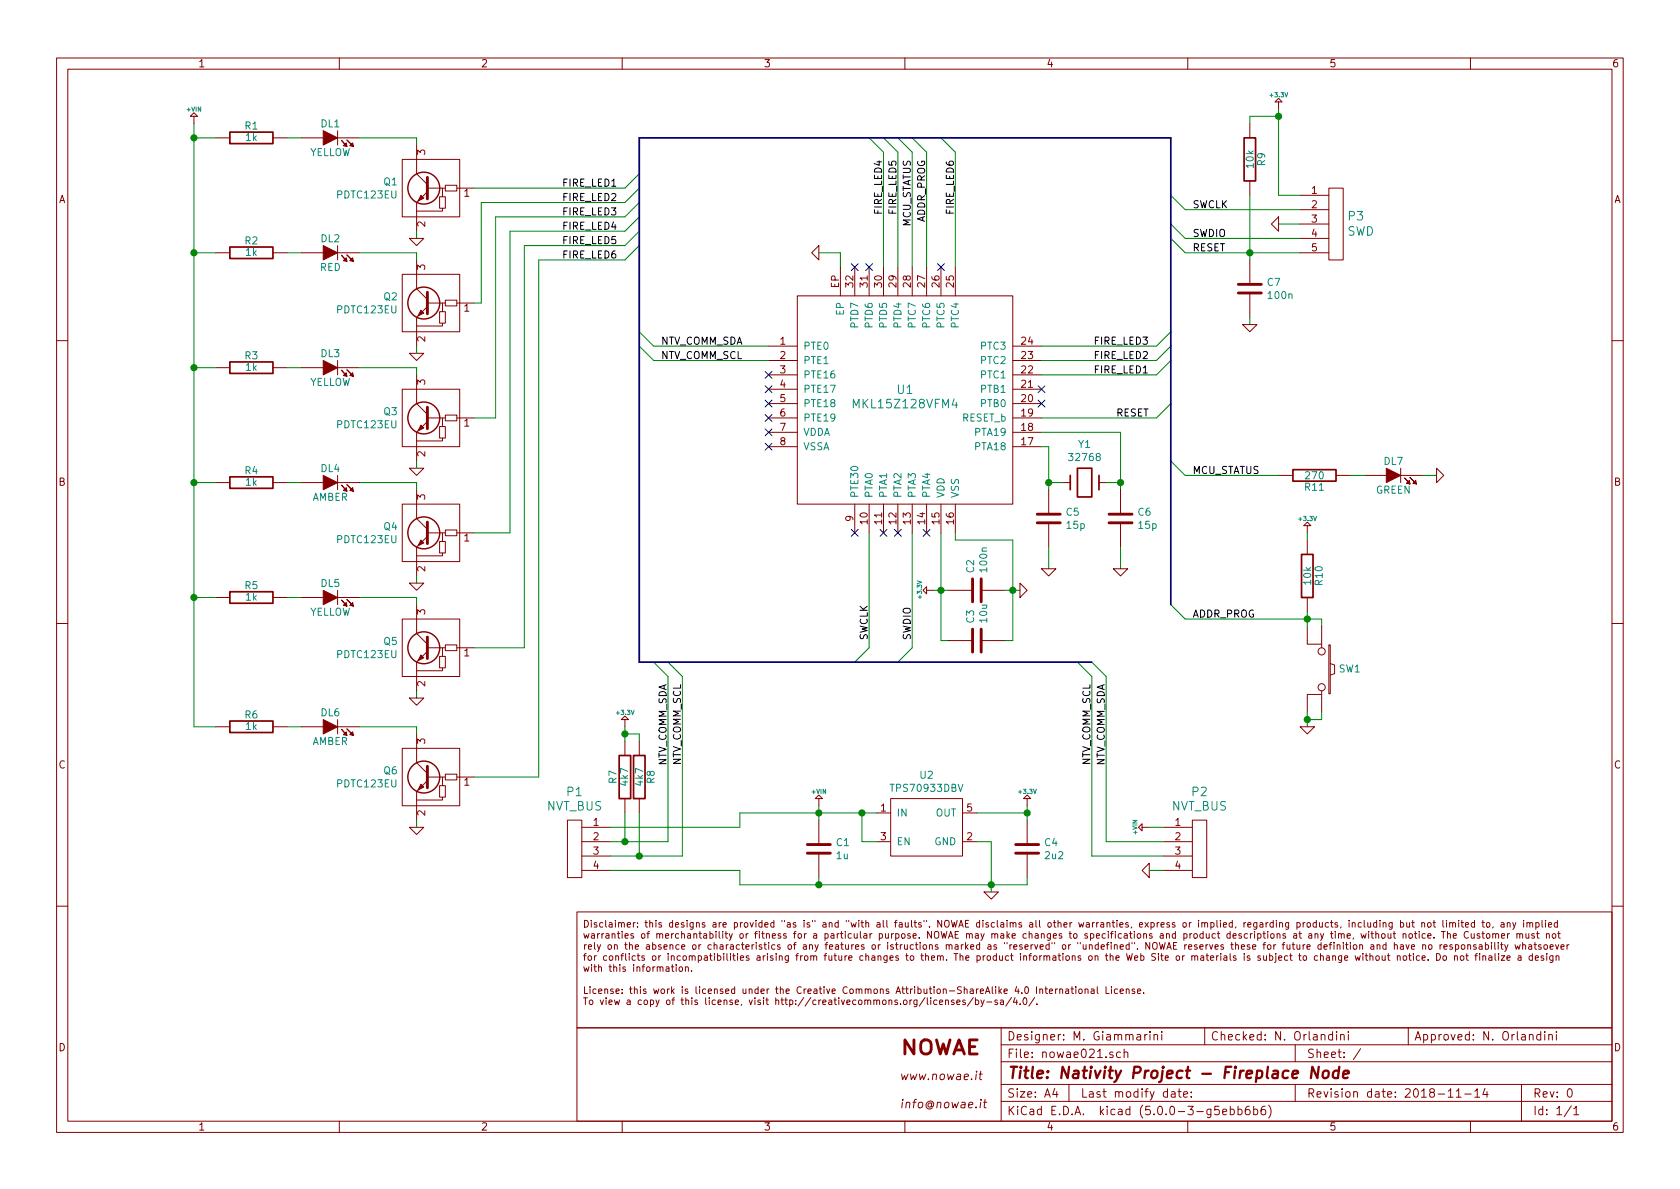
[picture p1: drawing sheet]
<svg xmlns="http://www.w3.org/2000/svg" width="297mm" height="210mm" viewBox="0 0 297 210" stroke-linecap="round" stroke-linejoin="round" font-family="sans-serif">
<defs><g id="words">
<text font-size="3.5" fill="#840000" x="159" y="186.5">NOWAE</text>
<text font-size="2.8" fill="#840000" x="178" y="190.7">Title: Nativity Project - Fireplace Node</text>
<g font-size="2.1" fill="#008484">
<text x="238.2" y="41.7">SWD</text>
<text x="238.4" y="39">P3</text>
<text x="158.7" y="69.7">U1</text>
<text x="151.3" y="72.2">MKL15Z128VFM4</text>
<text x="96.6" y="143.3">NVT_BUS</text>
<text x="100.3" y="140.8">P1</text>
<text x="207.1" y="143.3">NVT_BUS</text>
<text x="210.8" y="140.8">P2</text>
</g>
<g font-size="2.1" fill="#840000">
<text x="178" y="184">Designer: M. Giammarini</text>
<text x="214" y="184">Checked: N. Orlandini</text>
<text x="250" y="184">Approved: N. Orlandini</text>
<text x="159" y="191">www.nowae.it</text>
<text x="178" y="187.1">File: nowae021.sch</text>
<text x="231" y="187.1">Sheet: /</text>
<text x="159" y="196">info@nowae.it</text>
<text x="178" y="197.2">KiCad E.D.A. kicad (5.0.0-3-g5ebb6b6)</text>
<text x="178" y="194.1">Size: A4</text>
<text x="191" y="194.1">Last modify date:</text>
<text x="231" y="194.1">Revision date: 2018-11-14</text>
<text x="271" y="194.1">Rev: 0</text>
<text x="271" y="197.2">Id: 1/1</text>
</g>
<g font-size="1.8" fill="#840000">
<text x="35" y="11.9">1</text>
<text x="85" y="11.9">2</text>
<text x="135" y="11.9">3</text>
<text x="185" y="11.9">4</text>
<text x="235" y="11.9">5</text>
<text x="285" y="11.9">6</text>
<text x="75.2" y="27.4" transform="rotate(-90 75.2 27.4)">3</text>
<text x="10.4" y="35.9">A</text>
<text x="82.1" y="34.8">1</text>
<text x="231.9" y="34.3">1</text>
<text x="285.4" y="35.9">A</text>
<text x="75.2" y="40.1" transform="rotate(-90 75.2 40.1)">2</text>
<text x="231.9" y="36.8">2</text>
<text x="231.9" y="39.4">3</text>
<text x="231.9" y="41.9">4</text>
<text x="75.2" y="47.7" transform="rotate(-90 75.2 47.7)">3</text>
<text x="231.9" y="44.4">5</text>
<text x="148.3" y="50.9" transform="rotate(-90 148.3 50.9)">EP</text>
<text x="150.9" y="50.7" transform="rotate(-90 150.9 50.7)">32</text>
<text x="153.4" y="50.7" transform="rotate(-90 153.4 50.7)">31</text>
<text x="156" y="50.7" transform="rotate(-90 156 50.7)">30</text>
<text x="158.5" y="50.7" transform="rotate(-90 158.5 50.7)">29</text>
<text x="161" y="50.7" transform="rotate(-90 161 50.7)">28</text>
<text x="163.6" y="50.7" transform="rotate(-90 163.6 50.7)">27</text>
<text x="166.1" y="50.7" transform="rotate(-90 166.1 50.7)">26</text>
<text x="168.7" y="50.7" transform="rotate(-90 168.7 50.7)">25</text>
<text x="82.1" y="55.1">1</text>
<text x="75.2" y="60.4" transform="rotate(-90 75.2 60.4)">2</text>
<text x="137.9" y="61">1</text>
<text x="137.9" y="63.5">2</text>
<text x="180.6" y="63.5">23</text>
<text x="180.6" y="61">24</text>
<text x="75.2" y="68" transform="rotate(-90 75.2 68)">3</text>
<text x="137.9" y="66">3</text>
<text x="137.9" y="68.6">4</text>
<text x="137.9" y="71.1">5</text>
<text x="180.6" y="71.1">20</text>
<text x="180.6" y="68.6">21</text>
<text x="180.6" y="66">22</text>
<text x="82.1" y="75.4">1</text>
<text x="137.9" y="73.7">6</text>
<text x="137.9" y="76.2">7</text>
<text x="180.6" y="76.2">18</text>
<text x="180.6" y="73.7">19</text>
<text x="75.2" y="80.7" transform="rotate(-90 75.2 80.7)">2</text>
<text x="137.9" y="78.7">8</text>
<text x="180.6" y="78.7">17</text>
<text x="10.4" y="85.9">B</text>
<text x="75.2" y="88.4" transform="rotate(-90 75.2 88.4)">3</text>
<text x="285.4" y="85.9">B</text>
<text x="82.1" y="95.8">1</text>
<text x="150.9" y="92.2" transform="rotate(-90 150.9 92.2)">9</text>
<text x="153.4" y="92.7" transform="rotate(-90 153.4 92.7)">10</text>
<text x="156" y="92.7" transform="rotate(-90 156 92.7)">11</text>
<text x="158.5" y="92.7" transform="rotate(-90 158.5 92.7)">12</text>
<text x="161" y="92.7" transform="rotate(-90 161 92.7)">13</text>
<text x="163.6" y="92.7" transform="rotate(-90 163.6 92.7)">14</text>
<text x="166.1" y="92.7" transform="rotate(-90 166.1 92.7)">15</text>
<text x="168.7" y="92.7" transform="rotate(-90 168.7 92.7)">16</text>
<text x="75.2" y="101.1" transform="rotate(-90 75.2 101.1)">2</text>
<text x="75.2" y="108.7" transform="rotate(-90 75.2 108.7)">3</text>
<text x="82.1" y="116.1">1</text>
<text x="75.2" y="121.4" transform="rotate(-90 75.2 121.4)">2</text>
<text x="75.2" y="131.5" transform="rotate(-90 75.2 131.5)">3</text>
<text x="10.4" y="135.9">C</text>
<text x="285.4" y="135.9">C</text>
<text x="82.1" y="138.9">1</text>
<text x="155.7" y="143.5">1</text>
<text x="171" y="143.5">5</text>
<text x="75.2" y="144.2" transform="rotate(-90 75.2 144.2)">2</text>
<text x="104.9" y="146">1</text>
<text x="104.9" y="148.6">2</text>
<text x="155.7" y="148.6">3</text>
<text x="171" y="148.6">2</text>
<text x="207.8" y="146">1</text>
<text x="207.8" y="148.6">2</text>
<text x="104.9" y="151.1">3</text>
<text x="104.9" y="153.7">4</text>
<text x="207.8" y="151.1">3</text>
<text x="207.8" y="153.7">4</text>
<text x="10.4" y="185.9">D</text>
<text x="285.4" y="185.9">D</text>
<text x="35" y="199.9">1</text>
<text x="85" y="199.9">2</text>
<text x="135" y="199.9">3</text>
<text x="185" y="199.9">4</text>
<text x="235" y="199.9">5</text>
<text x="285" y="199.9">6</text>
</g>
<g font-size="1.8" fill="#008484">
<text x="43.3" y="22.9">R1</text>
<text x="56.7" y="22.5">DL1</text>
<text x="43.5" y="24.9">1k</text>
<text x="54.6" y="27.6">YELLOW</text>
<text x="221.7" y="29.7" transform="rotate(-90 221.7 29.7)">10k</text>
<text x="223.7" y="29.3" transform="rotate(-90 223.7 29.3)">R9</text>
<text x="59.8" y="35.1">PDTC123EU</text>
<text x="67.9" y="32.8">Q1</text>
<text x="43.3" y="43.2">R2</text>
<text x="43.5" y="45.3">1k</text>
<text x="56.6" y="47.9">RED</text>
<text x="56.7" y="42.8">DL2</text>
<text x="67.9" y="53.1">Q2</text>
<text x="224.1" y="50.6">C7</text>
<text x="224.4" y="52.9">100n</text>
<text x="59.8" y="55.4">PDTC123EU</text>
<text x="149.2" y="55.7" transform="rotate(-90 149.2 55.7)">EP</text>
<text x="151.8" y="57.9" transform="rotate(-90 151.8 57.9)">PTD7</text>
<text x="154.3" y="57.9" transform="rotate(-90 154.3 57.9)">PTD6</text>
<text x="156.8" y="57.9" transform="rotate(-90 156.8 57.9)">PTD5</text>
<text x="159.4" y="57.9" transform="rotate(-90 159.4 57.9)">PTD4</text>
<text x="161.9" y="57.9" transform="rotate(-90 161.9 57.9)">PTC7</text>
<text x="164.5" y="57.9" transform="rotate(-90 164.5 57.9)">PTC6</text>
<text x="167" y="57.9" transform="rotate(-90 167 57.9)">PTC5</text>
<text x="169.5" y="57.9" transform="rotate(-90 169.5 57.9)">PTC4</text>
<text x="43.3" y="63.5">R3</text>
<text x="43.5" y="65.6">1k</text>
<text x="56.7" y="63.2">DL3</text>
<text x="142" y="61.8">PTE0</text>
<text x="142" y="64.4">PTE1</text>
<text x="173.5" y="64.4">PTC2</text>
<text x="173.5" y="61.8">PTC3</text>
<text x="54.6" y="68.2">YELLOW</text>
<text x="142" y="66.9">PTE16</text>
<text x="142" y="69.5">PTE17</text>
<text x="173.5" y="69.5">PTB1</text>
<text x="173.5" y="66.9">PTC1</text>
<text x="59.8" y="75.7">PDTC123EU</text>
<text x="67.9" y="73.4">Q3</text>
<text x="142" y="72">PTE18</text>
<text x="142" y="74.5">PTE19</text>
<text x="142" y="77.1">VDDA</text>
<text x="170.1" y="74.5">RESET_b</text>
<text x="172.5" y="77.1">PTA19</text>
<text x="173.5" y="72">PTB0</text>
<text x="43.3" y="83.9">R4</text>
<text x="56.7" y="83.5">DL4</text>
<text x="142" y="79.6">VSSA</text>
<text x="172.5" y="79.6">PTA18</text>
<text x="189.3" y="81.5">32768</text>
<text x="190.7" y="79.2">Y1</text>
<text x="244.7" y="82.2">DL7</text>
<text x="43.5" y="85.9">1k</text>
<text x="55.2" y="88.6">AMBER</text>
<text x="151.8" y="88.1" transform="rotate(-90 151.8 88.1)">PTE30</text>
<text x="154.3" y="88.1" transform="rotate(-90 154.3 88.1)">PTA0</text>
<text x="156.8" y="88.1" transform="rotate(-90 156.8 88.1)">PTA1</text>
<text x="159.4" y="88.1" transform="rotate(-90 159.4 88.1)">PTA2</text>
<text x="161.9" y="88.1" transform="rotate(-90 161.9 88.1)">PTA3</text>
<text x="164.5" y="88.1" transform="rotate(-90 164.5 88.1)">PTA4</text>
<text x="167" y="88.1" transform="rotate(-90 167 88.1)">VDD</text>
<text x="169.5" y="88.1" transform="rotate(-90 169.5 88.1)">VSS</text>
<text x="230.8" y="86.8">R11</text>
<text x="230.9" y="84.8">270</text>
<text x="243.2" y="87.3">GREEN</text>
<text x="67.9" y="93.7">Q4</text>
<text x="188.5" y="91.2">C5</text>
<text x="188.7" y="93.5">15p</text>
<text x="201.2" y="91.2">C6</text>
<text x="201.4" y="93.5">15p</text>
<text x="59.8" y="96.1">PDTC123EU</text>
<text x="172.2" y="101.3" transform="rotate(-90 172.2 101.3)">C2</text>
<text x="174.5" y="101" transform="rotate(-90 174.5 101)">100n</text>
<text x="43.3" y="104.2">R5</text>
<text x="43.5" y="106.2">1k</text>
<text x="56.7" y="103.8">DL5</text>
<text x="231.8" y="103.3" transform="rotate(-90 231.8 103.3)">10k</text>
<text x="233.9" y="103.4" transform="rotate(-90 233.9 103.4)">R10</text>
<text x="54.6" y="108.9">YELLOW</text>
<text x="172.2" y="110.2" transform="rotate(-90 172.2 110.2)">C3</text>
<text x="174.5" y="110" transform="rotate(-90 174.5 110)">10u</text>
<text x="59.8" y="116.4">PDTC123EU</text>
<text x="67.9" y="114.1">Q5</text>
<text x="236.8" y="118.9">SW1</text>
<text x="43.3" y="127">R6</text>
<text x="43.5" y="129.1">1k</text>
<text x="55.2" y="131.7">AMBER</text>
<text x="56.7" y="126.7">DL6</text>
<text x="67.9" y="136.9">Q6</text>
<text x="162.7" y="137.7">U2</text>
<text x="59.8" y="139.2">PDTC123EU</text>
<text x="109" y="138.5" transform="rotate(-90 109 138.5)">R7</text>
<text x="111" y="138.9" transform="rotate(-90 111 138.9)">4k7</text>
<text x="113.7" y="138.9" transform="rotate(-90 113.7 138.9)">4k7</text>
<text x="115.7" y="138.5" transform="rotate(-90 115.7 138.5)">R8</text>
<text x="157.8" y="140">TPS70933DBV</text>
<text x="147.9" y="149.6">C1</text>
<text x="158.5" y="144.4">IN</text>
<text x="158.5" y="149.5">EN</text>
<text x="165.2" y="149.5">GND</text>
<text x="165.4" y="144.4">OUT</text>
<text x="184.7" y="149.6">C4</text>
<text x="147.9" y="151.9">1u</text>
<text x="184.9" y="151.9">2u2</text>
</g>
<g font-size="1.8">
<text x="99.7" y="33">FIRE_LED1</text>
<text x="99.7" y="35.6">FIRE_LED2</text>
<text x="99.7" y="38.1">FIRE_LED3</text>
<text x="99.7" y="40.6">FIRE_LED4</text>
<text x="156" y="37.7" transform="rotate(-90 156 37.7)">FIRE_LED4</text>
<text x="158.5" y="37.7" transform="rotate(-90 158.5 37.7)">FIRE_LED5</text>
<text x="161" y="40.3" transform="rotate(-90 161 40.3)">MCU_STATUS</text>
<text x="163.6" y="39.5" transform="rotate(-90 163.6 39.5)">ADDR_PROG</text>
<text x="168.7" y="37.7" transform="rotate(-90 168.7 37.7)">FIRE_LED6</text>
<text x="210.8" y="41.9">SWDIO</text>
<text x="210.8" y="36.8">SWCLK</text>
<text x="99.7" y="43.2">FIRE_LED5</text>
<text x="99.7" y="45.7">FIRE_LED6</text>
<text x="210.8" y="44.4">RESET</text>
<text x="116.8" y="61">NTV_COMM_SDA</text>
<text x="116.8" y="63.5">NTV_COMM_SCL</text>
<text x="193.7" y="61">FIRE_LED3</text>
<text x="193.7" y="63.5">FIRE_LED2</text>
<text x="193.7" y="66">FIRE_LED1</text>
<text x="197.3" y="73.7">RESET</text>
<text x="210.8" y="83.8">MCU_STATUS</text>
<text x="153.4" y="113.3" transform="rotate(-90 153.4 113.3)">SWCLK</text>
<text x="161" y="113.3" transform="rotate(-90 161 113.3)">SWDIO</text>
<text x="210.8" y="109.2">ADDR_PROG</text>
<text x="117.9" y="135.7" transform="rotate(-90 117.9 135.7)">NTV_COMM_SDA</text>
<text x="120.4" y="135.5" transform="rotate(-90 120.4 135.5)">NTV_COMM_SCL</text>
<text x="192.8" y="135.5" transform="rotate(-90 192.8 135.5)">NTV_COMM_SCL</text>
<text x="195.3" y="135.7" transform="rotate(-90 195.3 135.7)">NTV_COMM_SDA</text>
</g>
<g font-size="1.1" fill="#008484">
<text x="224.7" y="17.2">+3.3V</text>
<text x="33.1" y="19.7">+VIN</text>
<text x="229.7" y="92.1">+3.3V</text>
<text x="163" y="105.8" transform="rotate(-90 163 105.8)">+3.3V</text>
<text x="109.1" y="126.4">+3.3V</text>
<text x="143.6" y="140.4">+VIN</text>
<text x="180.2" y="140.4">+3.3V</text>
<text x="201.1" y="147.5" transform="rotate(-90 201.1 147.5)">+VIN</text>
</g>
</g></defs>
<g fill="none" stroke="#840000" stroke-width=".18">
<path d="M10 10.3h277v189.9h-277zM12 12.2h273v186.1h-273zM34.3 19.9l.6 .7h-1.2zM60 10.3v1.9M110 10.3v1.9M160 10.3v1.9M210 10.3v1.9M225.4 18l.7-.6 .6 .6zM226.1 18v1.3M260 10.3v1.9M34.3 20.6v1.2M38.1 24.4h2.5"/>
<path d="M48.3 24.4h2.5M53.3 24.4h3.8M59.7 24.4h3.8M59.7 23.1v2.5M71.1 28.2h10.2v10.1h-10.2zM73.7 25.6v5.1l1.9 1.9M75.6 33.9l-1.9 1.9v5.1M75.7 33.3h3M77.7 34.8h1v2h-1zM78.2 36.8v.5h-4.5M78.2 33.3v1.5M78.7 32.8h2.1v1h-2.1z"/>
<path d="M80.8 33.3h3M221 21.8v2.6M221 32v2.5M226.1 38.3v2.6l-1.3-1.3zM229.9 34.5h5M229.9 37.1h5M229.9 39.6h5M234.9 33.3h2.6v12.7h-2.6zM38.1 44.7h2.5M48.3 44.7h2.5M53.3 44.7h3.8M59.7 44.7h3.8"/>
<path d="M59.7 43.4v2.6M71.1 48.5h10.2v10.2h-10.2zM72.4 42.2h2.5l-1.2 1.2zM73.7 46v5l1.9 2M75.6 54.2l-1.9 1.9v5.1M75.7 53.6h3M77.7 55.1h1v2h-1zM78.2 57.1v.6h-4.5M78.2 53.6v1.5M78.7 53.1h2.1v1h-2.1zM80.8 53.6h3M141 52.3h38.1v36.8h-38.1z"/>
<path d="M144.8 43.4v2.6l-1.3-1.3zM148.6 47.2v5.1M151.1 47.2v5.1M153.7 47.2v5.1M156.2 47.2v5.1M158.7 47.2v5.1M161.3 47.2v5.1M163.8 47.2v5.1M166.4 47.2v5.1M168.9 47.2v5.1M219.7 57.4h2.5l-1.2 1.3zM221 46v4.3"/>
<path d="M221 51.8v4.3M229.9 42.2h5M229.9 44.7h5M10 60.2h2M38.1 65h2.5M48.3 65h2.5M53.3 65h3.8M59.7 65h3.8M59.7 63.7v2.6M71.1 68.8h10.2v10.2h-10.2zM72.4 62.5h2.5l-1.2 1.2zM73.7 66.3v5.1l1.9 1.9"/>
<path d="M75.6 74.5l-1.9 1.9v5.1M75.7 73.9h3M77.7 75.4h1v2.1h-1zM78.2 77.5v.5h-4.5M78.2 73.9v1.5M78.7 73.4h2.1v1h-2.1zM80.8 73.9h3M135.9 61.2h5.1M135.9 79h5.1M135.9 76.4h5.1M135.9 73.9h5.1M135.9 63.7h5.1"/>
<path d="M135.9 71.4h5.1M135.9 68.8h5.1M135.9 66.3h5.1M179.1 61.2h5M179.1 79h5M179.1 76.4h5M179.1 73.9h5M179.1 63.7h5M179.1 71.4h5M179.1 68.8h5M179.1 66.3h5M285 60.2h2"/>
<path d="M38.1 85.3h2.5M48.3 85.3h2.5M53.3 85.3h3.8M59.7 85.3h3.8M59.7 84.1v2.5M71.1 89.1h10.2v10.2h-10.2zM72.4 82.8h2.5l-1.2 1.3zM73.7 86.6v5.1l1.9 1.9M75.6 94.9l-1.9 1.9v5M75.7 94.2h3M77.7 95.8h1v2h-1zM78.2 97.8v.5h-4.5"/>
<path d="M78.2 94.2v1.6M78.7 93.7h2.1v1h-2.1zM80.8 94.2h3M151.1 89.1v5.1M153.7 89.1v5.1M156.2 89.1v5.1M158.7 89.1v5.1M161.3 89.1v5.1M163.8 89.1v5.1M166.4 89.1v5.1M168.9 89.1v5.1M185.4 86.6v4.3"/>
<path d="M185.4 92.5v4.3M188 85.3h1.2M194.3 85.3h1.3M198.1 86.6v4.3M198.1 92.5v4.3M226.1 84.1h2.5M230.5 93l.6-.7 .7 .7zM231.1 93v1.2M231.1 95.5v2.5M236.2 84.1h2.6M241.3 84.1h3.8M247.6 84.1h3.9"/>
<path d="M247.6 82.8v2.5M254 82.8l1.3 1.3-1.3 1.2zM10 110.3h2M38.1 105.7h2.5M48.3 105.7h2.5M53.3 105.7h3.8M59.7 105.7h3.8M59.7 104.4v2.5M71.1 109.5h10.2v10.1h-10.2zM72.4 103.1h2.5l-1.2 1.3zM73.7 106.9v5.1l1.9 1.9M75.6 115.2l-1.9 1.9v5.1"/>
<path d="M75.7 114.5h3M77.7 116.1h1v2h-1zM78.2 118.1v.5h-4.5M78.2 114.5v1.6M78.7 114h2.1v1.1h-2.1zM80.8 114.5h3M163.2 104.4l.6-.6v1.2zM163.8 104.4h1.3M167.6 113.3h4.4M167.6 104.4h4.4M173.5 113.3h4.3M173.5 104.4h4.3"/>
<path d="M180.3 103.1l1.3 1.3-1.3 1.3zM184.1 100.6h2.6l-1.3 1.2zM196.8 100.6h2.6l-1.3 1.2zM231.1 110.7v3.2h2.6M231.1 105.7v2.5M233.7 110.7v3.8M234.9 114h.3v8.7h-.3zM235.2 117.3l.8 .3v1.5l-.8 .3M285 110.3h2M38.1 128.5h2.5M48.3 128.5h2.5M53.3 128.5h3.8"/>
<path d="M59.7 128.5h3.8M59.7 127.2v2.6M71.1 132.3h10.2v10.2h-10.2zM72.4 123.4h2.5l-1.2 1.3zM73.7 129.8v5.1l1.9 1.9M75.6 138l-1.9 1.9v5.1M75.7 137.4h3M77.7 138.9h1v2.1h-1zM78.2 137.4v1.5M78.7 136.9h2.1v1h-2.1zM80.8 137.4h3M109.9 127.2l.6-.6 .6 .6z"/>
<path d="M110.5 127.2v1.3M110.5 131.1v2.5M113 131.1v2.5M229.9 128.5h2.5l-1.3 1.3zM233.7 122.8h-2.6v3.2M233.7 122.2v3.8M72.4 146.3h2.5l-1.2 1.3zM78.2 141v.5h-4.5M100.3 145h2.6v10.2h-2.6zM102.9 148.8h5M102.9 146.3h5M102.9 151.4h5"/>
<path d="M102.9 153.9h5M110.5 141.2v2.6M113 141.2v2.6M144.1 141.2l.7-.6 .6 .6zM144.8 141.2v1.3M144.8 145v4.3M144.8 150.9v4.3M154.9 143.8h2.6M154.9 148.8h2.6M157.5 141.2h12.7v10.2h-12.7zM170.2 143.8h2.5M170.2 148.8h2.5"/>
<path d="M174 157.7h2.5l-1.2 1.3zM181 141.2l.6-.6 .6 .6zM181.6 141.2v1.3M181.6 145v4.3M181.6 150.9v4.3M201.3 146.3l.6-.6v1.2zM201.9 153.9l1.3-1.3v2.6zM201.9 146.3h1.3M205.7 148.8h5.1M205.7 146.3h5.1M205.7 151.4h5.1M205.7 153.9h5.1"/>
<path d="M210.8 145h2.6v10.2h-2.6zM10 160.2h2M102 161.3h183v20.5h-183zM103.2 169h.4M103.2 176.4h.7M103.2 165.1l.3 .8 .2-.6 .2 .6 .2-.8M103.2 171l.3 .8 .2-.6 .2 .6 .2-.8M103.4 162.8a.6 .6 0 0 1 .6 .6 .6 .6 0 0 1-.6 .6zM103.4 174.5v1.2h.5M103.4 167.1v.8M103.5 176.4v1.2M103.6 168.6l-.2 .2v1"/>
<path d="M103.7 167.1l-.3 .2M104 167.5l.6-.1-.1-.3h-.3l-.2 .1 .1 .6h.4M104 169.1l.2-.1 .3 .1 .1 .5-.1 .2h-.3l-.2-.2zM104.3 174.5v.1M104.3 176.9l.3-.1 .2 .3v.3l-.2 .2h-.3l-.1-.2zM104.3 174.9v.8M104.5 162.8v.1M104.5 163.1v.9M104.6 165.2h.5v.7M104.6 170.6v.1M104.6 171v.8M105 171h.5"/>
<path d="M105.1 165.4h-.4l-.2 .2 .2 .3h.4M105.1 166.7v1l.2 .2M105.1 169v.8M105.2 170.6v1l.3 .2M105.4 174.9h-.3l-.3 .2 .1 .5h.5M105.5 169l-.4 .2M105.5 163.2a.26 .26 0 0 0-.3-.1 .26 .26 0 0 0-.1 .3l.5 .3-.2 .3-.3-.1M105.6 167.1l.3 .8M105.7 165.1v.8M105.8 171.1l.2-.1h.3v.8M105.8 175.3l.6-.1-.2-.3h-.3l-.1 .6 .2 .2 .3-.1M105.8 170.6v1.2"/>
<path d="M106 165.1l-.3 .2M106.1 176.8l.3 .8 .3-.8M106.2 167.1l-.4 1-.2 .1M106.4 165.1v.8M106.6 163.2l-.4-.1-.2 .3 .1 .5h.5M106.8 165.1l-.4 .2M106.9 175l.2-.1h.3v.8M106.9 174.9v.8M107.1 162.8v1l.2 .2M107.2 165.2h.4l.1 .7M107.2 176.4v.1M107.2 176.8v.8"/>
<path d="M107.3 169.1l-.4-.1-.2 .2 .1 .6h.5M107.5 167.2l.4-.1 .2 .2-.1 .5-.3 .1-.2-.2zM107.7 165.4h-.4l-.2 .2 .2 .3h.4M107.7 177.2l.5-.1v-.2l-.4-.1-.1 .2v.6h.5M107.7 171h.4M107.7 163.2h.5v.8M107.8 169.1l.3-.1 .3 .2-.2 .6h-.3l-.1-.1zM107.8 170.6v1l.3 .2M108.2 163.4l-.5 .1v.2v.2h.5M108.2 165.2l.2-.1 .3 .1v.7M108.2 165.1v.8M108.4 174.9a.26 .26 0 0 0-.3 0 .26 .26 0 0 0-.2 .2l.6 .4-.2 .2-.4-.1"/>
<path d="M108.5 171.1l.2-.1h.3v.8M108.5 170.6v1.2M108.6 167.2l.1-.1a.27 .27 0 0 1 .4 .1v.7M108.6 176.8l.3 .8 .2-.5 .2 .5 .3-.8M108.6 167.1v.8M108.8 162.8v.1M108.8 163.1v.9M108.9 169.1a.27 .27 0 0 1 .5 .1v.6M108.9 169v.8M108.9 175.3l.6-.1-.2-.3h-.3l-.1 .6 .2 .2 .3-.1M109.1 165.1h.5M109.3 164.7v1l.3 .2"/>
<path d="M109.4 163.3v-.1a.27 .27 0 0 1 .5 .1v.7M109.4 163.1v.9M109.6 170.6v.1M109.6 171v.8M109.8 169h.4M109.9 163.3l.2-.2 .2 .1 .1 .8M110 164.7v.1M110 175.6v.1M110 174.9v.2M110 165.1v.8M110.2 168.6l-.3 .2v1M110.4 167.1h.5"/>
<path d="M110.5 165.5l.6-.1-.1-.2-.3-.1-.2 .2 .1 .6h.4M110.6 171a.26 .26 0 0 0-.3 0 .26 .26 0 0 0-.2 .2l.5 .3-.2 .3-.3-.1M110.6 166.7v1l.3 .2M110.6 168.6v1l.2 .2M110.9 163.5l.6-.1-.1-.2-.3-.1-.2 .2 .1 .6h.4M110.9 176.9l.4-.1 .1 .2v.6M111.3 168.6v.1M111.3 169v.8M111.3 167.2l.1-.1a.27 .27 0 0 1 .4 .1v.7M111.3 166.7v1.2M111.3 174.9h.5M111.4 177.1l-.4 .1-.2 .2 .2 .2h.4"/>
<path d="M111.5 174.5v1l.3 .2M112 165.2a.26 .26 0 0 0-.3-.1 .26 .26 0 0 0-.2 .2l.5 .4-.1 .2h-.4M112 163.1v.9M112 170.6v.1M112 171v.8M112.2 175l.1-.1h.3l.1 .8M112.2 174.5v1.2M112.3 163.1l-.3 .3M112.3 167.5l.6-.1-.2-.3h-.2l-.2 .1v.5l.2 .2 .3-.1M112.3 169.1l-.3-.1-.2 .2 .1 .6h.4M112.6 171.1l.4-.1 .1 .1v.7M112.6 171v.8"/>
<path d="M112.7 169h.4M112.7 163.8v.2M112.7 163.2v.1M112.8 168.6v1l.3 .2M113.2 174.5v.1M113.2 174.9v.8M113.4 176.9l-.3-.1-.3 .3 .2 .5h.4M113.5 165.2l.1-.1 .4 .1-.1 .7h-.4zM113.5 171h.5M113.9 169.1l-.3-.1-.1 .2v.2l.4 .1v.3h-.4M113.9 177l.2-.2 .3 .2v.6h-.4zM114 170.6l-.3 .1v1.1"/>
<path d="M114 163.1h.5M114.2 162.8v1l.3 .2M114.2 174.9h-.3l-.2 .2 .1 .1 .4 .1v.3h-.5M114.3 167.1h.5v.8M114.4 171.1l.2-.1 .3 .1-.1 .6h-.4zM114.4 165.1h.4M114.8 164.7l-.2 .2v1M114.8 167.4h-.4l-.2 .2 .2 .3 .4-.1M114.9 163.3v-.1a.27 .27 0 0 1 .5 .1v.7M114.9 162.8v1.2M115 176.9l.3-.1 .3 .3-.2 .5h-.4M115 176.8v1.2"/>
<path d="M115.4 167.1h.3l.3 .2-.2 .5h-.4M115.4 169.1l.3-.1 .3 .2-.2 .6h-.4zM115.4 166.7v1.2M115.4 171v.8M115.6 174.9l.2 .8 .2-.6 .3 .6 .2-.8M115.8 171l-.4 .2M116 162.8v.1M116 163.1v.9M116 176.8l.3 .8M116.1 165.2l.2-.1 .3 .1v.7M116.1 165.1v.8M116.2 171.1l.3-.1 .2 .1v.7"/>
<path d="M116.2 171v.8M116.5 169v.8M116.5 176.8l-.4 1.1-.1 .1M116.6 165.3l.2-.2 .3 .1 .1 .7M116.7 171.1l.2-.1h.3v.8M116.8 169l-.3 .2M116.9 167.1h-.3l-.2 .1 .1 .2 .4 .1v.3h-.5M116.9 163.2l-.3-.1-.1 .2v.2l.4 .1v.3h-.4M116.9 175l.2-.1 .3 .1v.6h-.4l-.1-.1zM117.4 167.5l.6-.1-.1-.3h-.3l-.2 .1v.6h.5M117.7 165.5l.5-.1v-.2l-.4-.1-.1 .2v.6h.5M117.8 171h.4l.1 .8"/>
<path d="M117.9 177l.2-.2 .3 .2v.6h-.4l-.2-.2zM118 174.9v.8M118.1 168.6v.1M118.1 169v.8M118.3 171.3l-.5 .1-.1 .1 .1 .2h.5M118.4 174.9l-.4 .2M118.5 167.2v-.1a.27 .27 0 0 1 .5 .1v.7M118.5 167.1v.8M118.7 169.1a.27 .27 0 0 1 .5 .1v.6M118.7 169v.8M118.7 171h.5M118.7 165.1v.8"/>
<path d="M118.7 174.5v1.2M118.8 176.8h.5M118.9 170.6v1l.3 .2M118.9 175.2l.3 .5M118.9 163.2l-.3-.1-.2 .3 .1 .5h.4M118.9 162.8v1.2M119.1 165.1l-.4 .2M119.2 174.9l-.5 .4M119.3 176.4l-.3 .2v1M119.4 163.5l.6-.1-.2-.3-.3 .1-.1 .6 .2 .2 .3-.1M119.6 170.6v.1M119.6 171v.8"/>
<path d="M120 165.2l-.3-.1-.3 .2 .2 .6h.4M120.1 167.1h-.4l-.2 .2 .1 .5h.5M120.2 171h.2l.2 .1v.6l-.3 .1-.2-.2v-.4zM120.3 169.1l-.4-.1-.2 .2 .1 .6h.5M120.4 176.8h.5M120.5 165.2l.2-.1 .3 .1v.7M120.5 167.5l.6-.1-.1-.3h-.3l-.2 .1 .1 .6h.4M120.5 164.7v1.2M120.6 176.4v1.1l.3 .1M120.6 174.5v.1M120.6 174.9v.8M120.8 169.1l.2-.1 .3 .1v.7h-.4z"/>
<path d="M120.9 163.2l-.3-.1-.2 .2 .1 .2 .4 .1v.3h-.5M121.2 171.1l.2-.1h.2l.1 .8M121.2 171v.8M121.3 177l.1-.2 .3 .1 .1 .7M121.3 176.4v1.2M121.5 162.8v.1M121.5 163.1v.9M121.6 165.2h.4l.1 .7M121.6 174.9h-.3l-.2 .2 .1 .1 .4 .1v.3h-.5M121.9 169.1l.1-.1 .3 .1 .1 .7M121.9 169v.8M122.1 165.4l-.5 .1-.1 .1 .1 .3h.5"/>
<path d="M122.3 171.6v.2M122.3 176.4v.1M122.3 176.8v.8M122.4 169.2l.2-.2 .2 .1 .1 .7M122.5 167.2l.2-.1 .3 .1v.6h-.4zM122.6 163.1l-.1 1.1-.5 .1M122.6 163.2l-.4-.1-.2 .3 .1 .5h.5M122.7 165.2l.1-.1 .3 .1 .1 .7M122.7 165.1v.8M123.1 174.5v1l.1 .2M123.1 163.3l.4-.2 .1 .2v.7M123.1 163.1v.9"/>
<path d="M123.3 176.9l-.3-.1-.2 .2 .1 .2 .4 .1v.3h-.5M123.5 169.1l.3-.1 .2 .2-.1 .6h-.4M123.5 169v1.2M123.6 165.1h.4M123.6 167.1v.8M123.7 174.5v.1M123.7 174.9v.8M123.7 164.7v1l.3 .2M123.9 167.1l-.3 .2M124.4 165.2h.5v.7M124.6 169.1l.3-.1 .2 .2v.6M124.6 163.2a.26 .26 0 0 0-.3-.1 .26 .26 0 0 0-.1 .3l.5 .3-.2 .3-.3-.1"/>
<path d="M124.8 174.9h-.4l-.2 .2 .1 .5h.5M124.8 176.4v1.1l.1 .1M124.9 165.4l-.5 .1v.1v.3h.5M125.1 169.3l-.4 .1-.2 .1 .2 .3h.4M125.2 175.3l.6-.1v-.3h-.4l-.2 .2 .1 .5h.5M125.4 176.4v.1M125.4 176.8v.8M125.5 169h.4M125.5 165.2l.4-.1 .2 .2-.1 .6h-.5M125.5 164.7v1.2M125.6 168.6v1l.3 .2M125.8 167.1h-.4l-.2 .2 .1 .5h.5"/>
<path d="M126.1 163.2h.4l.1 .8M126.3 167.2l.1-.1h.3l.1 .8M126.3 166.7v1.2M126.3 168.6v.1M126.3 175l.1-.1a.27 .27 0 0 1 .4 .2v.6M126.3 169v.8M126.3 174.9v.8M126.5 176.9l-.4-.1-.2 .3 .1 .5h.5M126.6 163.4l-.4 .1-.2 .2 .2 .3 .4-.1M126.6 164.7v.1M126.6 165.1v.8M126.9 169.1l.3-.1 .3 .2-.2 .6h-.4"/>
<path d="M126.9 168.6v1.2M126.9 177.2l.6-.1v-.2l-.4-.1-.2 .2 .1 .6h.5M127.2 164.7v1l.1 .2M127.2 163.1v.9M127.3 167.1h.5v.8M127.5 163.1l-.3 .3M127.8 164.7v.1M127.8 174.9h-.3l-.2 .2 .1 .1 .4 .1v.3h-.5M127.8 165.1v.8M127.8 163.5l.6-.1-.2-.3h-.2l-.2 .2v.5l.2 .2 .3-.1M127.8 167.4l-.5 .1v.1v.2h.5M128 168.6v.1"/>
<path d="M128 169v.8M128 177l.1-.1a.27 .27 0 0 1 .4 .1v.6M128 176.8v.8M128.2 165.1h.5M128.3 175.3l.6-.1-.2-.3h-.4v.6l.2 .2 .3-.1M128.3 164.7v1l.4 .2M128.4 167.1v.8M128.5 168.6v1l.2 .2M128.8 167.1l-.4 .2M128.9 165.1l.3 .8M129.2 167.1h.4l.1 .8M129.2 168.6v.1"/>
<path d="M129.2 169v.8M129.5 165.1l-.4 1.1-.2 .1M129.5 176.9l-.3-.1-.2 .2 .1 .2 .4 .1v.3h-.5M129.5 169h.5M129.7 167.4h-.4l-.2 .2 .2 .3 .4-.1M129.7 168.6v1l.3 .2M129.8 163.2l.4-.1 .2 .3-.1 .5h-.5M129.8 163.1v1.2M129.9 174.9h-.4l-.2 .2 .1 .5h.5M129.9 174.5v1.2M130 177.2l.6-.1-.1-.2-.3-.1-.2 .2 .1 .6h.4M130.4 168.6v.1"/>
<path d="M130.4 169v.8M130.7 167.1h-.3l-.2 .2 .1 .5h.4M130.9 165.2l.1-.1 .4 .1-.1 .7h-.4zM130.9 169.4l.6-.1-.2-.3-.3 .1-.1 .5 .2 .2h.3M130.9 163.1v.9M131.1 167.1h.4M131.1 177.6l-.1 .2M131.3 163.1l-.4 .3M131.3 166.7v1l.2 .2M131.4 174.9v.7l.3 .1 .2-.1M131.6 163.3l.4-.2 .2 .3-.1 .5-.3 .1-.2-.2zM131.9 167.5l.6-.1-.2-.3h-.4v.6l.2 .2 .3-.1"/>
<path d="M131.9 174.9v.8M131.9 165.1v.8M132.3 165.1l-.4 .2M132.4 169.1l-.3-.1-.2 .2 .1 .2 .4 .1v.3h-.5M132.5 175l.1-.1h.3l.1 .8M132.5 176.8l.2 .8 .3-.8M132.5 174.9v.8M132.6 163.1l.3 .9 .3-.9M133 167.1v.8M133.3 167.1l-.3 .2M133.4 165.1h.5M133.5 176.4v.1"/>
<path d="M133.5 176.8v.8M133.7 162.8v.1M133.7 163.1v.9M133.7 166.7v.1M133.7 167.1v.8M133.9 164.7l-.3 .2v1M133.9 169.1l.3-.1 .2 .2v.6M134 174.9h-.3l-.2 .2 .1 .5h.4M134 174.5v1.2M134.3 164.7v.1M134.3 165.1v.8M134.4 169.3l-.4 .1-.2 .1 .2 .3h.4"/>
<path d="M134.4 176.9a.26 .26 0 0 0-.2-.1 .26 .26 0 0 0-.2 .3l.5 .3-.2 .2h-.3M134.5 175.3l.6-.1v-.3h-.4l-.2 .2 .1 .5h.5M134.7 167.1a.26 .26 0 0 0-.3 0 .26 .26 0 0 0-.2 .2l.5 .3-.2 .3-.3-.1M134.7 165.1h.4M134.7 163.2l-.3-.1-.2 .3 .1 .5h.4M134.7 162.8v1.2M134.8 164.7v1l.3 .2M135 169v.8M135 176.4v.1M135 176.8v.8M135.1 167.1h.4M135.2 163.5l.6-.1-.2-.3h-.2l-.2 .2v.5l.2 .2 .3-.1"/>
<path d="M135.2 166.7v1l.3 .2M135.3 169l-.3 .2M135.4 176.8h.5M135.5 165.2l.2-.1 .3 .1v.7M135.5 165.1v.8M135.6 176.4v1.1l.3 .1M135.6 174.9v.8M135.7 168.6v.1M135.7 169v.8M135.9 166.7v.1M135.9 167.1v.8M136 174.9l-.4 .2"/>
<path d="M136.6 165.5l.5-.1v-.2l-.4-.1-.1 .2v.6h.5M136.7 169.1l-.3-.1-.2 .2 .1 .2 .4 .1v.3h-.5M136.8 163.2l-.3-.1-.2 .3 .1 .5h.4M136.8 162.8v1.2M137 167.1h-.3l-.3 .2 .2 .5h.4M137.1 174.9h.5M137.2 177l.1-.2 .3 .1 .1 .7M137.2 176.4v1.2M137.2 168.6v.1M137.2 169v.8M137.3 174.5v1l.3 .2M137.8 169.1a.27 .27 0 0 1 .5 .1v.6"/>
<path d="M137.8 169v.8M137.9 167.1h-.3l-.1 .1v.2l.4 .1v.3h-.4M138 175l.1-.1h.3l.1 .8M138 174.5v1.2M138 165.2a.26 .26 0 0 0-.3-.1 .26 .26 0 0 0-.1 .2l.5 .4-.2 .2h-.3M138.1 176.8h.4M138.3 176.4v1.1l.2 .1M138.3 162.8v.2M138.7 162.8v.2M138.8 176.8h.4M138.9 176.4v1.1l.3 .1M139 165.2l-.3-.1-.2 .2 .1 .1 .4 .2v.3h-.5"/>
<path d="M139 175.3l.5-.1-.1-.3h-.4v.6l.2 .2 .3-.1M139.2 163.2h.5v.8M139.4 167.2l.1-.1 .4 .1v.6h-.5l-.1-.2zM139.4 169v1l-.2 .2-.3-.1M139.4 169.1l-.4-.1-.2 .2 .1 .6h.5M139.6 176.9l.4-.1 .2 .3-.1 .5h-.5M139.6 176.8v1.2M139.7 163.4l-.4 .1-.1 .2 .1 .3 .4-.1M140.3 165.1h.4M140.3 167.1h.4M140.7 163.2l-.3-.1-.2 .2 .1 .2 .4 .1v.3h-.5M140.7 177.5v.1"/>
<path d="M140.7 176.9v.1M140.7 169h.4M140.7 164.7l-.2 .2v1M140.7 166.7l-.2 .1v1.1M141.1 165.2l.2-.1 .4 .1-.1 .7h-.4zM141.1 168.6l-.2 .2v1M141.6 169v.8M141.7 174.6a.57 .57 0 0 0-.8 .4 .57 .57 0 0 0 .5 .7l.3-.1M141.9 169l-.3 .2M142.1 167.1h.4l.1 .8M142.1 176.4l-1 1.5M142.2 162.8v.1"/>
<path d="M142.2 163.1v.9M142.2 174.9v.8M142.2 165.1v.8M142.3 169.1l.2-.1 .3 .1-.1 .7h-.4zM142.5 174.9l-.3 .2M142.6 165.1l-.4 .2M142.6 167.4h-.4l-.2 .2 .2 .3 .4-.1M142.8 175.3l.6-.1-.1-.3h-.4l-.1 .6 .2 .2 .4-.1M143.1 163.2l-.3-.1-.1 .2v.2l.4 .1v.3h-.4M143.1 167.2l.2-.1h.3l.1 .8M143.1 167.1v.8M143.4 169.1l.1-.1 .3 .1 .1 .7"/>
<path d="M143.4 169v.8M143.4 176.4l-1.1 1.5M143.7 162.8v.2M143.9 165.2l.3-.1 .2 .2v.6M143.9 169.2l.1-.2 .3 .1 .1 .7M143.9 174.9h.5v.8M144.1 162.8v.2M144.1 167.1l.3 .8M144.3 176.9l-.4-.1-.2 .3 .1 .5h.5M144.4 165.4h-.4l-.2 .2 .2 .3h.4M144.4 175.2h-.4l-.1 .2 .1 .3 .4-.1M144.7 167.1l-.4 1-.2 .1"/>
<path d="M144.8 176.8v.8M144.9 174.9h.4M145 174.5v1l.3 .2M145.1 176.8l-.3 .3M145.5 177.2l.5-.1-.1-.3-.4 .1v.6l.1 .1h.4M145.5 163.2l.4-.1 .1 .2v.7M145.7 174.5v.1M145.7 169h.5M145.7 174.9v.8M145.9 165.2l.3-.1 .2 .2-.1 .6h-.4M145.9 165.1v1.2M145.9 167.1h.4"/>
<path d="M146 163.4l-.4 .1-.1 .2 .1 .3 .4-.1M146.2 168.6l-.3 .2v1M146.2 174.9l.2 .8 .3-.8M146.3 166.7l-.3 .1v1.1M146.6 169v.8h.3l.2-.1M146.6 176.9h.4l.1 .7M146.6 163.3l.1-.1a.27 .27 0 0 1 .4 .1v.7M146.6 163.1v.9M146.7 167.5l.5-.1-.1-.3h-.4v.6l.1 .2 .4-.1M146.9 165.2h.5v.7M147.1 177.1l-.4 .1-.2 .2 .2 .2h.4M147.1 169v.8"/>
<path d="M147.1 175.3l.6-.1-.2-.3h-.3l-.1 .6 .2 .2 .3-.1M147.4 165.4l-.5 .1v.1v.3h.5M147.4 169h.5M147.4 176.8h.5M147.6 168.6v1l.3 .2M147.6 176.4v1.1l.3 .1M147.8 167.1h.4l.1 .8M148 165.1v.8M148.2 163.2l-.3-.1-.3 .3 .2 .5h.4M148.2 162.8v1.2M148.3 167.4h-.4l-.2 .2 .2 .3 .4-.1M148.3 169l.1 .8h.2l.2-.1"/>
<path d="M148.3 176.4v.1M148.3 176.8v.8M148.4 165.1l-.4 .2M148.6 165.1h.4M148.6 167.1h.5M148.8 164.7v1l.2 .2M148.8 176.8l.2 .8 .3-.8M148.8 166.7v1l.3 .2M148.8 169v.8M149.4 169v.8M149.5 164.7v.1M149.5 165.1v.8"/>
<path d="M149.5 167.1l.1 .7 .2 .1 .2-.2M149.6 162.8v.2M149.7 169l-.3 .2M149.7 177.2l.6-.1-.2-.3-.3 .1-.1 .6 .2 .1h.3M149.8 174.6a.57 .57 0 0 0-.8 .4 .57 .57 0 0 0 .6 .7l.2-.1M150 167.1v.8M150.1 169.4l.5-.1v-.2l-.4-.1-.1 .2v.6h.5M150.1 162.8v.2M150.3 175l.2-.1 .3 .1 .1 .5-.2 .1-.2 .1-.2-.1zM150.5 163.1l.2 .9 .2-.6 .3 .6 .2-.9M150.5 165.2l-.3-.1-.2 .2 .1 .6h.4M150.6 167.1v.8"/>
<path d="M150.9 167.1l-.3 .2M151 165.1l.1 .8h.3l.2-.1M151.3 167.5l.5-.1v-.3h-.4l-.1 .1v.6h.5M151.3 176.9l-.3-.1-.3 .3 .2 .5h.4M151.4 175v-.1a.27 .27 0 0 1 .5 .2v.6M151.4 174.9v.8M151.6 165.1v.8M151.8 162.8v.1M151.8 177l.2-.2 .3 .2v.6h-.4zM151.8 163.1v.9M151.9 175.1a.27 .27 0 0 1 .2-.2 .27 .27 0 0 1 .3 .2v.6M152.1 164.7v1l.2 .2"/>
<path d="M152.2 163.1h.5M152.4 162.8v1l.3 .2M152.6 169.1l-.4-.1-.2 .2 .1 .6h.5M152.8 165.2h.4l.1 .7M152.8 167.1h-.3l-.2 .1v.2l.5 .1v.3h-.5M152.9 177l.2-.2 .3 .1v.7M152.9 176.8v.8M153 175l.3-.1 .2 .2v.6M153 174.9v.8M153.1 163.3v-.1a.27 .27 0 0 1 .5 .1v.7M153.1 169.1a.27 .27 0 0 1 .5 .1v.6M153.1 162.8v1.2"/>
<path d="M153.1 168.6v1.2M153.3 165.4h-.4l-.2 .2 .2 .3h.4M153.4 177l.2-.2 .3 .1v.7M153.5 175.1l.1-.2h.3l.1 .8M153.8 165.1v.8M154.2 165.1l-.4 .2M154.2 169.1l.3-.1 .2 .2v.6M154.2 167.2l.2-.1 .3 .1v.6h-.4zM154.5 177l.1-.1a.27 .27 0 0 1 .4 .1v.6M154.5 176.8v.8M154.6 175l.3-.1 .2 .2-.1 .5h-.4zM154.7 169.3l-.4 .1-.2 .1 .2 .3h.4"/>
<path d="M155 177l.2-.2 .3 .1v.7M155.1 163.2l.3-.1 .2 .2v.7M155.2 169.1l.2-.1 .3 .1 .1 .7M155.2 169v.8M155.3 167.1v.8M155.5 165.2l.3-.1 .2 .2-.1 .6h-.4M155.5 165.1v1.2M155.6 163.4l-.4 .1-.2 .2 .2 .3 .4-.1M155.7 167.1l-.4 .2M155.7 175l.1-.1h.3l.1 .8M155.7 174.9v.8M156.1 177l.2-.2 .3 .2v.6h-.4l-.2-.2z"/>
<path d="M156.2 162.8v1l.1 .2M156.6 165.1v.8h.3l.2-.1M156.8 162.8v1l.1 .2M156.8 169v1.1h-.5M156.8 169.1l-.3-.1-.2 .2 .1 .6h.4M156.9 166.7v.1M156.9 167.1v.8M157.1 165.1v.8M157.1 174.9a.26 .26 0 0 0-.3 0 .26 .26 0 0 0-.1 .2l.5 .4-.2 .2-.3-.1M157.2 177l.2-.2 .2 .1 .1 .7M157.2 176.8v.8M157.4 169.4l.5-.1-.1-.3-.4 .1v.5l.1 .2h.4"/>
<path d="M157.6 165.1v.8M157.9 167.1h-.3l-.1 .1v.2l.4 .1v.3h-.4M158 165.1l-.4 .2M158.1 163.1h.5M158.3 167.1h.5M158.4 165.2l.3-.1 .3 .2-.2 .6h-.4M158.4 165.1v1.2M158.4 175.7l.4-1.2 .4 1.2M158.5 166.7v1l.3 .2M158.5 175.3h.6M158.6 162.8l-.3 .1v1.1M158.6 176.9l-.2-.1-.2 .2 .1 .2 .3 .1v.3h-.4"/>
<path d="M158.8 169.1l-.3-.1-.1 .2v.2l.4 .1v.3h-.4M159 163.2h.5v.8M159.2 167.1v.8M159.2 177.5v.1M159.5 174.9h.4M159.5 163.4l-.4 .1-.1 .2 .1 .3 .4-.1M159.5 165.2l.3-.1 .2 .1-.1 .7h-.3l-.2-.2zM159.5 167.1l-.3 .2M159.6 174.5v1l.3 .2M159.8 177l.3-.2 .3 .3-.2 .5h-.4zM159.9 167.1l.1 .7 .2 .1 .2-.2M160.1 163.1v.8l.3 .1 .2-.2"/>
<path d="M160.1 169h.5M160.1 174.9h.5M160.3 168.6v1l.3 .2M160.3 174.5v1l.3 .2M160.4 167.1v.8M160.6 163.1v.9M160.9 176.8v.8M160.9 165.2a.26 .26 0 0 0-.2-.1 .26 .26 0 0 0-.2 .2l.5 .4-.2 .2h-.3M161 169.1l.3-.1 .3 .2-.2 .6h-.4zM161 174.9v.8M161.2 162.8v1l.1 .2M161.2 176.8l-.3 .3"/>
<path d="M161.3 174.9l-.3 .2M161.4 165.5l.6-.1-.2-.3-.3 .1-.1 .5 .2 .2h.4M161.5 167.1h-.3l-.3 .2 .1 .5h.5M161.6 163.1h.5M161.7 174.5v.1M161.7 174.9v.8M161.8 162.8v1l.3 .2M161.8 167.1h.5M162 166.7v1l.3 .2M162.1 176.8v1.1l-.5 .1M162.1 176.9l-.3-.1-.2 .3 .1 .5h.4M162.3 174.9h.3l.3 .2-.1 .5h-.5"/>
<path d="M162.3 174.5v1.2M162.5 165.8v.1M162.7 166.7v.1M162.7 167.1v.8M162.8 169h.5M162.9 163.2l-.3-.1-.2 .2 .1 .2 .4 .1v.3h-.5M163 168.6v1l.3 .2M163.3 167.2l.1-.1 .4 .1-.1 .6h-.4l-.1-.2zM163.4 174.9v.7l.3 .1 .2-.1M163.4 162.8v.2M163.6 176.4l-1.1 1.5M163.7 169.1l.1-.1 .3 .1 .1 .7"/>
<path d="M163.7 168.6v1.2M163.8 162.8v.2M163.9 174.9v.8M164 176.4v1.1l.1 .1M164.3 174.9h.4M164.3 163.8v.2M164.3 167.2l.2-.1h.3v.8M164.3 167.1v.8M164.5 174.5v1l.2 .2M164.6 176.4v.1M164.6 176.8v.8M164.7 164.7v1.2l-.7-1.2v1.2"/>
<path d="M164.7 169.4l.6-.1-.1-.2-.4-.1-.1 .2v.6h.5M165.2 174.5v.1M165.2 174.9v.8M165.3 164.9l.2-.2a.4 .4 0 0 1 .5 .4v.4a.4 .4 0 0 1-.3 .4 .4 .4 0 0 1-.4-.2zM165.7 176.9l-.4-.1-.2 .3 .1 .5h.5M165.7 175l.2-.1 .3 .1v.6h-.4zM165.8 169.1l.1-.1 .3 .1 .1 .7M165.8 169v.8M165.8 167.1h-.3l-.1 .1v.2l.4 .1v.3h-.4M166.1 177.2l.6-.1-.1-.2-.3-.1-.2 .2 .1 .6h.4M166.3 169.2l.1-.2 .3 .1 .1 .7M166.4 164.7l.3 1.2 .2-.9 .2 .9 .3-1.2"/>
<path d="M166.5 162.8v1.2l-.7-1.2v1.2M166.8 175l.2-.1h.2l.1 .8M166.8 174.9v.8M167.1 162.9l.2-.1h.3a.77 .77 0 0 1-.1 1.2l-.3-.1a.9 .9 0 0 1-.1-1zM167.2 177l.2-.2 .2 .1 .1 .7M167.2 176.8v.8M167.3 167.2l.3-.1 .2 .1v.7M167.3 167.1v.8M167.4 169.7v.1M167.7 165.9l.4-1.2 .4 1.2M167.8 167.2l.2-.1h.3v.8M167.8 165.6h.6"/>
<path d="M167.9 175.2h.9M168.2 162.8l.3 1.2 .2-.9 .2 .9 .3-1.2M168.7 176.9l-.3-.1-.2 .2 .1 .2 .4 .1v.3h-.5M168.7 168.6h.6M168.9 167.1h.4l.1 .8M168.9 165.3h.4M169 168.6v1.2M169.2 177.2l.5-.1v-.2l-.4-.1-.1 .2v.6h.5M169.4 167.4l-.5 .1-.1 .1 .1 .2h.5M169.5 164.7h-.6v1.2h.6M169.5 164l.4-1.2 .4 1.2M169.6 163.6h.6"/>
<path d="M169.7 169.1h.1a.27 .27 0 0 1 .5 .1v.6M169.7 168.6v1.2M170 174.5l-.7 .1v.3l.6 .3 .1 .3-.3 .2-.4-.1M170 167.1v.8M170.3 167.1l-.3 .2M170.5 175v-.1a.27 .27 0 0 1 .5 .2v.6M170.5 174.5v1.2M170.7 176.9l-.3-.1-.2 .2 .1 .2 .4 .1v.3h-.5M170.7 163.3h.4M170.7 166.7v1.2M170.8 169.4l.5-.1-.1-.3-.4 .1v.5l.1 .2h.4M170.8 167.4l.4 .5"/>
<path d="M170.9 165.2l.3-.1 .2 .2v.6M170.9 165.1v.8M171.2 167.1l-.5 .4M171.3 162.8h-.6v1.2h.6M171.4 165.3l.2-.2 .3 .1v.7M171.6 174.9h.3l.2 .2v.6M171.6 167.5l.6-.1-.1-.3h-.3l-.2 .1 .1 .6h.4M172.1 175.2h-.4l-.2 .2 .2 .3 .4-.1M172.1 176.4l-1.1 1.5M172.5 165.2h.4l.1 .7M172.5 176.9l.3-.1 .3 .3-.2 .5h-.4M172.5 176.4v1.2"/>
<path d="M172.6 174.9v.8M172.7 169.1l.4-.1 .2 .2-.1 .6h-.5M172.7 169v1.2M173 165.4l-.5 .1-.1 .1 .1 .3h.5M173 174.9l-.4 .2M173.2 163.2l-.3-.1-.3 .3 .1 .5h.5M173.2 167.1h-.3l-.3 .2 .1 .5h.5M173.2 162.8v1.2M173.2 166.7v1.2M173.3 175.3l.6-.1-.1-.3h-.3l-.2 .2 .1 .5h.4M173.4 165.1l.3 .8M173.4 176.8l.3 .8"/>
<path d="M173.8 162.8v.1M173.8 163.1v.9M173.8 169v.8M174 165.1l-.4 1.1-.2 .1M174 176.8l-.4 1.1-.2 .1M174.2 169l-.4 .2M174.2 175.7l.4-1.2 .4 1.2M174.3 175.3h.6M174.5 177.2h.9M174.6 169.1l.2-.1 .3 .1-.1 .7h-.4zM174.7 167.1h.3l.2 .1v.7M174.8 163.2a.26 .26 0 0 0-.3-.1 .26 .26 0 0 0-.2 .3l.5 .3-.2 .3-.3-.1"/>
<path d="M175.2 167.4h-.4l-.2 .2 .2 .3 .4-.1M175.4 165.2l.1-.1 .3 .1 .1 .7M175.4 165.1v.8M175.4 174.5v1l.2 .2M175.8 163.2l-.3-.1-.2 .3 .1 .5h.4M175.9 165.3l.1-.2 .3 .1 .1 .7M176 174.5v.1M176 174.9v.8M176.2 167.1a.26 .26 0 0 0-.3 0 .26 .26 0 0 0-.2 .2l.5 .3-.2 .3-.3-.1M176.2 169.1l-.4-.1-.2 .2 .1 .6h.5M176.2 168.6v1.2M176.3 162.8v1l.2 .2"/>
<path d="M176.3 176.9l-.3-.1-.1 .2v.2l.4 .1v.3h-.4M176.6 174.5v1.2M176.7 169l.1 .8h.3l.1-.1M176.7 175.2l.4 .5M176.9 176.9h.5v.7M177 163.2h.4l.1 .8M177 165.2h.4l.1 .7M177.1 174.9l-.5 .4M177.2 169v.8M177.4 177.1l-.4 .1-.1 .2 .1 .2h.4M177.5 163.4l-.5 .1-.1 .2 .1 .2h.5M177.5 165.4l-.5 .1-.1 .1 .1 .3h.5"/>
<path d="M177.5 175.3l.6-.1v-.3h-.4l-.2 .2 .1 .5h.5M177.6 166.7v.2M178.1 162.8v.1M178.1 163.1v.9M178.1 164.7v1.2M178.1 166.7v.2M178.2 165.4l.3 .5M178.3 169.1l-.3-.1-.3 .2 .2 .6h.4M178.5 165.1l-.4 .5M178.6 167.1v.8M178.6 163.3l.1-.1a.27 .27 0 0 1 .4 .1v.7M178.6 163.1v.9"/>
<path d="M178.7 169h.4M178.8 168.6v1l.3 .2M178.8 176.4l-1 1.5M178.9 167.1l-.3 .2M178.9 165.5l.6-.1v-.2l-.4-.1-.2 .2 .1 .6h.5M179.1 163.3l.2-.2 .3 .1v.8M179.2 167.5l.6-.1v-.3h-.4l-.2 .1 .1 .6h.5M179.5 176.4l-.3 .8h.7M179.8 174.4l-.3 .9h.7M179.8 176.8v.8M180 174.9v.8M180.4 177.5v.1"/>
<path d="M180.4 168.6v.1M180.4 169v.8M180.6 163.2l-.3-.1-.2 .2 .1 .2 .4 .1v.3h-.5M180.7 175.6v.1M180.7 167.1a.26 .26 0 0 0-.3 0 .26 .26 0 0 0-.1 .2l.5 .3-.2 .3-.3-.1M181 169.1h.1a.27 .27 0 0 1 .4 .1v.6M181 176.5l.2-.1a.65 .65 0 0 1 .4 .6 .65 .65 0 0 1-.4 .6l-.3-.4zM181 169v.8M181.2 167.5l.6-.1-.2-.3h-.3l-.1 .6 .2 .2 .3-.1M181.3 174.6l.2-.1a.63 .63 0 0 1 .4 .6 .63 .63 0 0 1-.4 .6l-.3-.5zM181.5 165.2l-.4-.1-.2 .2 .1 .6h.5M181.9 169h.5"/>
<path d="M182 165.2a.27 .27 0 0 1 .5 .1v.6M182 164.7v1.2M182.1 163.2l.3-.1 .2 .2v.7M182.3 167.1v.8M182.4 168.6l-.3 .2v1M182.6 163.4l-.4 .1-.2 .2 .2 .3 .4-.1M182.7 167.1l-.4 .2M182.8 169.1l.3-.1 .2 .2-.1 .6h-.3l-.1-.1zM182.9 167.1l.3 .8 .3-.8M182.9 176.4l-1 1.5M183.1 165.2l.3-.1 .2 .2v.6M183.2 162.8v1l.1 .2"/>
<path d="M183.3 174.5v1.2M183.3 177.5v.1M183.6 165.4h-.4l-.2 .2 .2 .3h.4M183.8 162.8v1l.1 .2M183.8 175l.1-.1a.27 .27 0 0 1 .5 .2v.6M183.8 169v.8M183.8 174.9v.8M183.9 167.5l.6-.1-.2-.3h-.4v.6l.2 .2 .3-.1M184.1 165.2h.1a.27 .27 0 0 1 .4 .1v.6M184.1 165.1v.8M184.2 169l-.4 .2M184.6 169.1a.27 .27 0 0 1 .5 .1v.6"/>
<path d="M184.6 169v.8M184.8 174.9h.4M184.9 174.5v1l.3 .2M185.1 169.2l.2-.2 .2 .1 .1 .7M185.3 163.3l.2-.2 .3 .2v.6h-.4zM185.5 167.1h-.4l-.2 .2 .1 .5h.5M185.5 166.7v1.2M185.5 175.3l.6-.1-.1-.3h-.4l-.1 .6 .2 .2 .4-.1M185.7 165.1v1l-.2 .2-.3-.1M185.7 165.2l-.3-.1-.3 .2 .2 .6h.4M186 166.7v.2M186.2 169.1h.4l.1 .7"/>
<path d="M186.2 165.5l.6-.1-.2-.3-.3 .1-.1 .5 .2 .2h.3M186.2 163.1h.5M186.4 162.8v1l.3 .2M186.5 166.7v.2M186.6 174.9v.8M186.7 169.3l-.4 .1-.2 .1 .2 .3h.4M187 174.9l-.4 .2M187.1 163.3l.1-.2 .3 .1 .1 .8M187.1 162.8v1.2M187.1 169h.4M187.2 168.6v1l.3 .2M187.4 175l.1-.1h.3l.1 .8"/>
<path d="M187.4 174.9v.8M187.7 165.2l-.3-.1-.2 .2 .1 .1 .4 .2v.3h-.5M187.9 167.2l.1-.1 .4 .1-.1 .6h-.4zM187.9 168.6v.1M187.9 169v.8M188.1 163.5l.6-.1-.1-.2-.3-.1-.2 .2 .1 .6h.4M188.4 174.9h.5l.1 .8M188.5 169.1l.2-.1 .3 .1 .1 .5-.1 .2h-.3l-.2-.1zM189 175.2l-.6 .1v.1v.2h.6M189 167.1v.8M189 165.1h.5M189.2 164.7v1l.3 .2"/>
<path d="M189.2 163.1v.9M189.3 167.1l-.3 .2M189.4 174.9h.4M189.5 163.1l-.3 .3M189.5 174.5v1l.3 .2M189.6 169.1a.27 .27 0 0 1 .5 .1v.6M189.6 169v.8M189.9 165.2l.3-.1 .2 .1-.1 .7h-.3l-.1-.1-.1-.5zM190.2 174.5v.1M190.2 174.9v.8M190.6 166.7v.2M190.7 163.1l.3 .9 .2-.6 .2 .6 .2-.9"/>
<path d="M190.8 175l.2-.1 .3 .1-.1 .6h-.4zM191 166.7v.2M191.1 169.1l-.3-.1-.2 .2 .1 .2 .4 .1v.3h-.5M191.5 167.1l.1 .7 .2 .1 .2-.2M191.8 175l.2-.1h.3l.1 .8M191.8 174.9v.8M192 167.1v.8M192.1 163.2l.3-.1 .2 .2v.7M192.3 165.2l-.3-.1-.2 .2v.1l.5 .2v.3h-.5M192.5 169.1l.4-.1 .2 .2-.1 .6h-.3l-.2-.1zM192.6 163.4l-.4 .1-.2 .2 .2 .3 .4-.1M192.6 167.2l.3-.1 .2 .1v.7"/>
<path d="M192.6 167.1v.8M192.8 165.2l.4-.1 .2 .2-.1 .6h-.5M192.8 165.1v1.2M192.9 174.9h.5v.8M193.2 163.1v.9M193.4 175.2h-.4l-.1 .2 .1 .3 .4-.1M193.5 163.1l-.3 .3M193.6 169.1h.1a.27 .27 0 0 1 .4 .1v.6M193.6 169v.8M193.9 165.5l.5-.1v-.2l-.4-.1-.1 .2v.6h.5M193.9 163.1v.9M194 174.5v1l.2 .2"/>
<path d="M194.2 167.1h-.3l-.3 .2 .1 .5h.5M194.2 166.7v1.2M194.2 163.1l-.3 .3M194.6 163.2h.5v.8M194.7 167.5l.6-.1-.2-.3h-.2l-.2 .1v.5l.2 .2 .3-.1M195.1 163.4l-.5 .1v.2v.2h.5M195.4 165.2l-.3-.1-.2 .2 .1 .6h.4M195.4 169h.5M195.6 174.5v1.2h.5M195.6 168.6v1l.3 .2M195.6 167.1h.5M195.7 163.3l.2-.2 .3 .1v.8"/>
<path d="M195.7 163.1v.9M196 164.7v.1M196 165.1v.8M196.1 166.7l-.3 .1v1.1M196.3 169.1a.27 .27 0 0 1 .5 .1v.6M196.3 168.6v1.2M196.3 165.1h.5M196.5 166.7v.1M196.5 167.1v.8M196.5 174.5v.1M196.5 174.9v.8M196.6 163.1h.5"/>
<path d="M196.8 162.8v1l.3 .2M196.8 164.7l-.3 .2v1M197 167.2l.2-.1h.3v.8M197 167.1v.8M197.2 164.7v.1M197.2 165.1v.8M197.3 169.4l.6-.1-.2-.3h-.2l-.2 .2v.4l.2 .2h.3M197.5 162.8v.1M197.5 163.1v.9M197.6 174.9h-.3l-.3 .2 .2 .5h.4M198 163.5l.6-.1-.2-.3-.4 .1v.6l.2 .2 .3-.1M198 167.5l.6-.1v-.3h-.4l-.2 .1 .1 .6h.5"/>
<path d="M198 175.3l.6-.1v-.3h-.4l-.2 .2 .1 .5h.5M198.3 165.2l-.4-.1-.2 .2 .1 .6h.5M198.8 165.2l.3-.1 .2 .2v.6M199.1 175l.1-.1a.27 .27 0 0 1 .4 .2v.6M199.1 174.9v.8M199.2 168.6l.3 1.2 .2-.8 .2 .8 .3-1.2M199.3 165.4h-.4l-.2 .2 .2 .3h.4M199.5 163.2l-.3-.1-.2 .2 .1 .2 .4 .1v.3h-.5M199.6 167.1h-.3l-.2 .2 .1 .5h.4M199.6 166.7v1.2M199.7 165.1h.5M199.9 164.7v1l.3 .2"/>
<path d="M200.1 163.9l-.1 .2M200.2 166.7v.2M200.6 164.7v.1M200.6 165.1v.8M200.6 169.4l.6-.1-.2-.3-.3 .1-.1 .5 .2 .2h.3M200.6 174.9h-.3l-.1 .2v.1l.4 .1v.3h-.4M200.6 166.7v.2M201.1 165.2l.4-.1 .2 .2-.1 .6h-.4zM201.1 167.7v.2M201.1 175.3l.6-.1-.2-.3h-.3l-.1 .6 .2 .2 .3-.1M201.5 163.5l.5-.1v-.2l-.4-.1-.1 .2v.6h.5M201.7 169.1l.3-.1 .3 .2-.1 .6h-.5"/>
<path d="M201.7 168.6v1.2M202.2 165.2l.2-.1 .3 .1v.7M202.2 175.6v.1M202.2 165.1v.8M202.4 163.1l.6 .9M203 163.1l-.6 .9M203.3 166.7v1.2l-.7-1.2v1.2M203.5 163.2l.4-.1 .2 .3-.1 .5h-.5M203.5 163.1v1.2M203.7 165.2a.26 .26 0 0 0-.3-.1 .26 .26 0 0 0-.2 .2l.5 .4-.1 .2h-.4M203.9 166.8l.2-.1a.4 .4 0 0 1 .5 .4v.4a.4 .4 0 0 1-.3 .4 .4 .4 0 0 1-.4-.2zM204.3 168.7h-.6v.4l.5 .2 .1 .3-.2 .2h-.5"/>
<path d="M204.6 163.1v.9M204.8 168.6v.1M204.8 169v.8M204.9 163.1l-.3 .3M205 166.7l.3 1.2 .2-.9 .2 .9 .3-1.2M205.2 165.2h.4l.1 .7M205.2 169h.5M205.3 163.5l.5-.1v-.2l-.4-.1-.1 .2v.6h.5M205.4 168.6v1l.3 .2M205.7 165.4l-.5 .1-.1 .1 .1 .3h.5M206 169.4l.6-.1-.1-.2-.3-.1-.2 .2 .1 .6h.4M206.2 165.2l.2-.1 .3 .1 .1 .7"/>
<path d="M206.2 165.1v.8M206.3 167.9l.4-1.2 .4 1.2M206.4 167.5h.6M206.8 163.2a.26 .26 0 0 0-.3-.1 .26 .26 0 0 0-.2 .3l.5 .3-.2 .3-.3-.1M207.5 167.2h.4M207.7 163.2a.26 .26 0 0 0-.3-.1 .26 .26 0 0 0-.1 .3l.5 .3-.2 .3-.3-.1M207.8 165.2l-.3-.1-.2 .2 .1 .6h.4M207.8 164.7v1.2M208 169.1l.2-.1 .3 .1v.7h-.4zM208.1 166.7h-.6v1.2h.6M209.1 169v.8M209.2 163.3l.2-.2 .3 .2v.6h-.5z"/>
<path d="M209.3 165.2l.4-.1 .2 .2-.1 .6h-.5M209.3 165.1v1.2M209.4 169l-.3 .2M209.5 167.1v.8M209.8 167.1l-.3 .2M210.2 167.5l.5-.1-.1-.3h-.4v.6l.1 .2 .4-.1M210.3 163.1v.9M210.4 165.1v.8M210.6 163.1l-.3 .3M210.7 165.1l-.3 .2M210.7 169.1l.2-.1 .3 .1 .1 .7M210.7 169v.8"/>
<path d="M211.1 165.2l.4-.1 .2 .2-.1 .6h-.4zM211.3 169.2l.1-.2 .3 .1 .1 .7M211.6 167.1h-.2l-.2 .1 .1 .2 .3 .1v.3h-.4M211.9 162.8v.1M211.9 163.1v.9M212.1 167.5l.6-.1v-.3h-.4l-.2 .1 .1 .6h.5M212.3 169.1h.5v.7M212.5 163.3v-.1a.27 .27 0 0 1 .5 .1v.7M212.5 163.1v.9M212.7 165.2l-.3-.1-.3 .2 .2 .6h.4M212.7 164.7v1.2M212.8 169.3l-.5 .1v.1v.3h.5"/>
<path d="M213 163.3a.27 .27 0 0 1 .3-.2 .27 .27 0 0 1 .2 .2v.7M213.2 167.1v.8M213.2 169h.5M213.3 165.1v.8h.3l.2-.1M213.4 168.6v1l.3 .2M213.6 167.1l-.4 .2M213.8 165.1v.8M213.9 167.1l.2 .8 .3-.8M214 169.4l.6-.1-.2-.3h-.2l-.2 .2v.4l.2 .2h.3M214.1 163.2l.3-.1 .3 .3-.2 .5h-.4M214.1 163.1v1.2M214.8 167.5l.6-.1-.1-.3h-.3l-.2 .1 .1 .6h.4"/>
<path d="M214.9 165.2l-.4-.1-.2 .2 .1 .6h.5M215.1 169v.8M215.2 162.8v1l.1 .2M215.2 165.1h.5M215.4 164.7v1l.3 .2M215.4 169l-.3 .2M215.8 162.8v.1M215.8 163.1v.9M215.8 168.6v.1M215.8 169v.8M216.3 163.5l.6-.1-.1-.2-.3-.1-.2 .2 .1 .6h.4M216.3 167.1a.26 .26 0 0 0-.3 0 .26 .26 0 0 0-.2 .2l.6 .3-.2 .3-.4-.1"/>
<path d="M216.4 169.1h.5v.7M216.9 169.3l-.5 .1v.1v.3h.5M217.5 165.2l-.4-.1-.2 .2 .1 .6h.5M217.5 168.6v1l.2 .2M217.5 164.7v1.2M217.6 167.1h.5M217.8 166.7v1l.3 .2M217.9 163.2l-.3-.1-.3 .3 .1 .5h.5M217.9 162.8v1.2M218 165.5l.6-.1-.2-.3-.3 .1-.1 .5 .2 .2h.3M218.5 167.2v-.1a.27 .27 0 0 1 .5 .1v.7M218.5 166.7v1.2"/>
<path d="M218.5 163.9l-.1 .2M218.5 169.1l-.3-.1-.1 .2v.2l.4 .1v.3h-.4M219.5 165.2l-.3-.1-.2 .2 .1 .1 .4 .2v.3h-.5M219.5 167.5l.6-.1-.2-.3h-.4v.6l.2 .2 .3-.1M219.9 163.1v.9M220 168.6v.1M220 169v.8M220.3 163.1l-.4 .3M220.6 165.2l-.4-.1-.2 .2 .1 .6h.5M220.6 163.5l.6-.1-.2-.3-.3 .1-.1 .6 .2 .2 .3-.1M221 167.1h-.3l-.2 .1 .1 .2 .4 .1v.3h-.5M221 169.1l-.3-.1-.2 .2 .1 .2 .4 .1v.3h-.5"/>
<path d="M221.1 165.1v.8M221.4 165.1l-.3 .2M221.5 167.5l.5-.1v-.3h-.4l-.1 .1v.6h.5M221.8 164.7v.1M221.8 165.1v.8M222.2 163.1v1l-.2 .2h-.3M222.2 163.2l-.3-.1-.3 .3 .2 .5h.4M222.4 165.2l.3-.1 .3 .2-.2 .6h-.4M222.4 165.1v1.2M222.8 163.2h.4l.1 .8M222.8 169.1l-.2-.1-.2 .2 .1 .2 .3 .1v.3h-.4M223.3 163.4l-.4 .1-.2 .2 .2 .3 .4-.1"/>
<path d="M223.3 165.1h.4M223.3 167.1h.4M223.4 169l.1 .8h.2l.2-.1M223.5 164.7v1l.2 .2M223.7 166.7l-.2 .1v1.1M223.9 163.1v.9M223.9 169v.8M224.2 164.7v.1M224.2 167.2l.1-.1 .4 .1-.1 .6h-.4l-.1-.2zM224.2 165.1v.8M224.2 163.1l-.3 .3M224.5 169.1l.3-.1 .2 .2-.1 .6h-.4"/>
<path d="M224.5 168.6v1.2M224.7 165.2l.2-.1 .3 .1v.7h-.4zM225.1 163.2l-.3-.1-.3 .3 .2 .5h.4M225.1 162.8v1.2M225.2 167.1v.8M225.6 167.1l-.4 .2M225.6 169v1l-.3 .2M225.6 168.6v.1M225.7 162.8v.1M225.7 163.1v.9M225.8 165.2l.3-.1 .2 .2v.6M225.8 165.1v.8"/>
<path d="M226.1 169.4l.5-.1v-.2l-.4-.1-.1 .2v.6h.5M226.2 163.3l.2-.2 .3 .1 .1 .8M226.2 163.1v.9M226.7 167.1h.5M227.2 166.7l-.3 .1v1.1M227.3 165.2a.26 .26 0 0 0-.3-.1 .26 .26 0 0 0-.2 .2l.5 .4-.1 .2h-.4M227.6 167.1v.7l.3 .1 .2-.2M227.7 169.1l-.4-.1-.2 .2 .1 .6h.5M227.8 163.1v1.1l-.5 .1M227.8 163.2l-.3-.1-.2 .3 .1 .5h.4M228 169h.5M228.1 167.1v.8"/>
<path d="M228.2 168.6v1l.3 .2M228.5 167.1h.4M228.6 166.7v1l.3 .2M228.8 165.2h.4l.1 .7M229.3 165.4h-.4l-.2 .2 .2 .3h.4M229.3 163.2l.4-.1 .2 .3-.1 .5h-.5M229.3 167.1l.1 .7 .3 .1 .1-.2M229.3 163.1v1.2M229.6 169h.4M229.7 165.1h.4M229.8 168.6v1l.2 .2M229.8 164.7v1l.3 .2"/>
<path d="M229.8 167.1v.8M230.4 163.1v.9M230.4 167.1v.8M230.5 169.1l.1-.1 .4 .1-.1 .7h-.4zM230.7 163.1l-.3 .3M230.7 167.1l-.3 .2M231.1 167.5l.5-.1v-.3h-.4l-.1 .1v.6h.5M231.1 163.3l.2-.2 .3 .2v.6h-.4zM231.4 165.2h.5v.7M231.9 165.4l-.5 .1v.1v.3h.5M232.5 165.2l.2-.1 .3 .1v.7M232.5 165.1v.8"/>
<path d="M232.7 163.2l-.3-.1-.2 .3 .1 .5h.4M232.7 162.8v1.2M233 169.1l-.4-.1-.2 .2 .1 .6h.5M233.3 163.1v.8l.3 .1 .2-.2M233.5 169.1l.1-.1 .3 .1 .1 .7M233.5 165.1l.3 .8M233.5 168.6v1.2M233.6 167.1h-.4l-.2 .2 .1 .5h.5M233.6 166.7v1.2M233.8 163.1v.9M234 165.1l-.4 1.1-.1 .1M234.1 167.5l.6-.1-.2-.3h-.2l-.2 .1v.5l.2 .2 .3-.1"/>
<path d="M234.5 169.1h.5l.1 .7M234.9 163.2l-.4-.1-.2 .3 .1 .5h.5M235 167.1h.5M235.1 169.3l-.6 .1v.1v.3h.6M235.2 163.1h.5M235.2 165.1h.5M235.4 162.8v1l.3 .2M235.4 164.7v1l.3 .2M235.5 166.7l-.3 .1v1.1M235.6 169.1l.2-.1 .3 .1v.7M235.6 169v.8M235.9 166.7v.1"/>
<path d="M235.9 167.1v.8M236.1 164.7v.1M236.1 165.1v.8M236.4 167.2l.2-.1h.3v.8M236.4 167.1v.8M236.5 163.2l-.3-.1-.2 .2 .1 .2 .4 .1v.3h-.5M236.7 165.2a.27 .27 0 0 1 .5 .1v.6M236.7 165.1v.8M237.1 163.9l-.1 .2M237.2 165.3l.1-.2 .3 .1 .1 .7M237.2 169v1.1h-.5M237.2 169.1l-.3-.1-.2 .2 .1 .6h.4"/>
<path d="M237.5 166.7v.1M237.5 167.1v.8M237.7 169.4l.6-.1v-.2l-.4-.1-.2 .2 .1 .6h.5M237.9 167.1h.5M238.1 166.7v1l.3 .2M238.2 165.5l.6-.1-.1-.2-.3-.1-.2 .2 .1 .6h.4M238.5 162.8v.1M238.5 163.1v.9M238.8 166.7v.1M238.8 167.1v.8M239.1 163.3l.2-.2 .2 .1 .1 .8M239.1 163.1v.9"/>
<path d="M239.3 165.9l-.1 .2M239.3 167.2l.4-.1 .2 .2-.1 .5h-.4zM239.6 169l.2 .8 .3-.6 .2 .6 .2-.8M240.4 167.2l.2-.1h.3v.8M240.4 167.1v.8M240.6 165.1l.3 .8 .2-.6 .2 .6 .3-.8M240.7 163.2l-.3-.1-.3 .3 .1 .5h.5M241 168.6v.1M241 169v.8M241.2 162.8v1l.2 .2M241.4 169h.4M241.6 168.6v1l.2 .2"/>
<path d="M241.8 163.1l.1 .8 .3 .1 .1-.2M242 164.7v.1M242 165.1v.8M242.2 169.1l.2-.1 .3 .1v.7M242.2 168.6v1.2M242.3 163.1v.9M242.4 167.1h.4l.1 .8M242.4 165.1h.4M242.6 164.7v1l.2 .2M242.9 167.4l-.5 .1-.1 .1 .1 .2h.5M243.3 165.2l.1-.1 .3 .1 .1 .7M243.3 164.7v1.2"/>
<path d="M243.3 169.1l.2-.1 .3 .1v.7h-.4zM243.4 163.2l-.3-.1-.3 .3 .2 .5h.4M243.4 162.8v1.2M243.5 167.2l.1-.1h.3l.1 .8M243.5 167.1v.8M244 162.8v.1M244 163.1v.9M244.3 165.2l.4-.1 .2 .2-.1 .6h-.4zM244.4 169v.8h.3l.2-.1M244.6 163.3l.1-.2 .3 .1 .1 .8M244.6 163.1v.9M244.9 169v.8"/>
<path d="M245.1 167.1h-.4l-.2 .2 .1 .5h.5M245.1 166.7v1.2M245.3 169h.4M245.4 165.1l.1 .8h.2l.2-.1M245.5 168.6v1l.2 .2M245.9 165.1v.8M246.2 163.1l-.1 1.1-.5 .1M246.2 163.2l-.4-.1-.2 .3 .1 .5h.5M246.3 165.1h.5M246.5 164.7v1l.3 .2M246.5 167.2l.2-.1h.3l.1 .8M246.5 166.7v1.2"/>
<path d="M247.1 169.1l.1-.1 .3 .1 .1 .7M247.1 169v.8M247.6 163.2l.4-.1 .2 .3-.1 .5h-.5M247.6 167.1h.5v.8M247.6 162.8v1.2M248.1 165.2a.27 .27 0 0 1 .5 .1v.6M248.1 165.1v.8M248.1 167.4h-.4l-.1 .2 .1 .3 .4-.1M248.1 169.1l.4-.1 .2 .2-.1 .6h-.4zM248.6 167.1l.3 .8 .2-.8M248.7 163.1l.1 .8 .2 .1 .2-.2M249 169h.5"/>
<path d="M249.1 165.2l.2-.1 .4 .1v.5l-.1 .2h-.3l-.2-.1zM249.2 168.6v1l.3 .2M249.2 163.1v.9M249.6 167.5l.5-.1-.1-.3h-.4v.6l.1 .2 .4-.1M249.6 163.1h.5M249.8 162.8v1l.3 .2M249.9 168.6v.1M249.9 169v.8M250.1 165.1h.4M250.2 164.7v1l.3 .2M250.9 164.7v.1M250.9 165.1v.8"/>
<path d="M251 169.1l-.4-.1-.2 .2 .1 .6h.5M251.4 163.3l.1-.2 .3 .1 .1 .8M251.4 163.1v.9M251.4 169.4l.6-.1-.2-.3-.3 .1-.1 .5 .2 .2h.3M251.5 167.2l.2-.1h.3l.1 .8M251.5 167.1v.8M252 165.2l-.3-.1-.3 .2 .1 .6h.5M252.5 163.3l.3-.2 .2 .3-.1 .5h-.4zM252.5 165.5l.5-.1-.1-.3-.4 .1v.5l.1 .2h.4M252.5 169.7v.1M252.7 167.1h.3l.1 .1v.6l-.3 .1-.2-.2v-.4zM253.4 163.1h.4"/>
<path d="M253.5 162.8v1l.3 .2M253.5 165.8v.1M254 168.6a.6 .6 0 0 1 .7 .6 .6 .6 0 0 1-.7 .6zM254.6 167.1v.8M254.8 164.7h.7M255 167.1l-.4 .2M255.1 162.8v1l.2 .2M255.2 169.1l.1-.1 .4 .1v.7h-.5l-.1-.2zM255.2 164.7v1.2M255.3 167.5l.6-.1-.2-.3h-.4v.6l.2 .2 .3-.1M255.8 162.8v.1M255.8 163.1v.9"/>
<path d="M255.9 165.2l.2-.1 .3 .1v.7M255.9 164.7v1.2M256.3 163.3l.2-.2 .3 .1v.8M256.3 163.1v.9M256.8 167.1h-.3l-.2 .1 .1 .2 .4 .1v.3h-.5M256.8 163.3l.2-.2 .3 .1 .1 .8M256.9 165.5l.6-.1-.1-.3-.4 .1-.1 .5 .2 .2h.4M257.2 169.1a.27 .27 0 0 1 .5 .1v.6M257.2 169v.8M257.4 167.1h.3l.2 .2-.1 .5h-.4M257.4 167.1v1.1M257.9 162.8v.1"/>
<path d="M257.9 163.1v.9M258.3 169.1l.1-.1 .4 .1v.5l-.1 .2h-.3l-.2-.2zM258.3 163.1h.5M258.4 167.2l.4-.1 .2 .2-.1 .5h-.4zM258.5 162.8v1l.3 .2M259.1 163.5l.6-.1-.2-.3-.3 .1-.1 .6 .2 .2 .3-.1M259.2 169h.4M259.3 168.6v1l.3 .2M259.5 167.2l.2-.1h.3v.8M259.5 167.1v.8M259.6 164.8a.57 .57 0 0 0-.8 .4 .57 .57 0 0 0 .6 .7l.2-.1M260.1 165.1l.1 .8h.3l.2-.1"/>
<path d="M260.7 165.1v.8M260.7 163.2l-.4-.1-.2 .3 .1 .5h.5M260.7 162.8v1.2M260.8 169h.4M261 167.1a.26 .26 0 0 0-.3 0 .26 .26 0 0 0-.2 .2l.5 .3-.1 .3-.4-.1M261.2 168.6l-.3 .2v1M261.5 167.1h.5l.1 .8M261.6 165.2l-.3-.1-.1 .2v.1l.4 .2v.3h-.4M261.6 168.6v.1M261.6 169v.8M262 163.1h.5M262 165.1h.5"/>
<path d="M262.1 167.4l-.6 .1v.1v.2h.6M262.2 162.8v1l.3 .2M262.2 164.7v1l.3 .2M262.2 169.1a.27 .27 0 0 1 .5 .1v.6M262.2 169v.8M262.6 167.1h.4l.2 .2-.1 .5h-.5M262.6 166.7v1.2M262.9 163.3l.1-.2 .4 .2-.1 .6h-.4zM262.9 165.2l.1-.1 .4 .1-.1 .7h-.4zM263.2 169.1l.4-.1 .2 .2v.6M263.7 166.7v.1M263.7 167.1v.8"/>
<path d="M263.8 169.3l-.4 .1-.2 .1 .2 .3h.4M263.9 165.2l.2-.1 .3 .1v.7M263.9 165.1v.8M264 163.9l-.1 .2M264.3 166.7v1l.1 .2M264.3 168.6v1l.2 .2M264.4 165.3l.2-.2 .3 .1 .1 .7M264.9 166.7v.1M264.9 167.1v.8M265 168.6v.1M265 169v.8M265.3 167.1h.5"/>
<path d="M265.4 163.2l.4-.1 .1 .2v.7M265.4 169h.6l-.6 .8h.6M265.5 165.5l.5-.1v-.2l-.4-.1-.1 .2v.6h.5M265.5 166.7v1l.3 .2M265.9 163.4l-.4 .1-.1 .2 .1 .3 .4-.1M266 167.1l.3 .8M266.4 169.4l.6-.1v-.2l-.4-.1-.2 .2 .1 .6h.5M266.5 163.3v-.1a.27 .27 0 0 1 .5 .1v.7M266.5 163.1v.9M266.5 165.1v.8M266.6 167.1l-.4 1-.2 .1M266.9 165.1l-.4 .2"/>
<path d="M267.5 163.1l.2 .9M267.9 167.1l.2 .8 .2-.6 .3 .6 .2-.8M268 163.1l-.4 1.1-.1 .1M268.2 165.2l.2-.1 .3 .1v.7M268.2 165.1v.8M268.4 169.1h.5v.7M268.7 165.3l.2-.2 .3 .1v.7M268.9 169.3l-.5 .1v.1v.3h.5M269.2 167.2l.2-.1h.3v.8M269.2 166.7v1.2M269.4 162.8v.1M269.4 163.1v.9"/>
<path d="M269.8 165.1v.8h.3l.2-.1M270 163.3l.3-.2 .2 .2v.7M270 163.1v.9M270.3 167.1h.5v.8M270.3 165.1v.8M270.5 163.3l.1-.2 .3 .1 .1 .8M270.8 167.4h-.4l-.1 .2 .1 .3 .4-.1M270.9 169.1l-.3-.1-.2 .2 .1 .6h.4M270.9 168.6v1.2M271.2 167.1h.5M271.3 165.2l-.3-.1-.2 .2 .1 .1 .4 .2v.3h-.5M271.4 166.7v1l.3 .2"/>
<path d="M271.4 169.4l.6-.1v-.2l-.4-.1-.2 .2 .1 .6h.5M271.6 163.2l.3-.1 .2 .3-.1 .5h-.4M271.6 163.1v1.2M271.7 165.1h.4M271.8 164.7v1l.3 .2M272.5 167.1h-.3l-.2 .1 .1 .2 .4 .1v.3h-.5M272.6 162.8v1l.2 .2M272.9 169.1a.26 .26 0 0 0-.3-.1 .26 .26 0 0 0-.1 .2l.5 .4-.2 .2h-.3M273 167.2l.2-.1 .4 .1v.4l-.1 .2-.3 .1-.2-.2zM273.3 162.8v.1M273.3 163.1v.9M273.4 165.2l.2-.1 .3 .1v.7"/>
<path d="M273.4 165.1v.8M273.5 168.6v.1M273.5 169v.8M273.8 163.5l.5-.1v-.2l-.4-.1-.1 .2v.6h.5M274.1 167.5l.5-.1v-.3h-.4l-.1 .1v.6h.5M274.5 165.2l.2-.1 .3 .1v.7h-.4l-.2-.2zM274.6 169l-.1 1.1h-.4M274.6 169.1l-.4-.1-.2 .2 .1 .6h.5M275 167.1l.3 .8 .3-.8M275.1 169.1l.2-.1 .3 .1v.7M275.1 169v.8M275.4 163.2l-.4-.1-.2 .3 .1 .5h.5"/>
<path d="M275.4 162.8v1.2M275.4 165.1h.5M275.6 164.7v1l.3 .2M276 167.5l.6-.1-.1-.3h-.3l-.2 .1v.6h.5M277.1 167.1v.8M277.4 167.1l-.3 .2M285 160.2h2M60 198.3v1.9M102 181.8h183v16.5h-183zM110 198.3v1.9M160 198.3v1.9M173.1 189.9h.6"/>
<path d="M173.4 189.4l-.2 1.3 .4 .2M173.4 194.9l-.1 1M173.5 194.4v.2M173.9 194.9h.6M174.2 194.4l-.2 1.3 .3 .2M177 194.8h108M177 191.8h108M177 187.8h108M177 184.8h108M177 181.8v16.5M186.5 192.5l-.4 1h1M186.8 193v1"/>
<path d="M189 191.8v3M196.8 186.1a.37 .37 0 0 0-.6 .1l.1 .3 .5 .1v.1l-.2 .3-.4-.1M198.1 186.1l-.4-.1-.3 .3 .1 .6 .2 .1 .4-.1M198.8 186.2v-.1a.37 .37 0 0 1 .6 .1v.8M198.8 185.5v1.5M201 183h.6l.1 .9M201.7 183.3l-.5 .1-.2 .2 .2 .3 .5-.1M202.4 182.9v1M202.8 182.9l-.3 .2-.1 .1M203.3 182.4v.2M203.3 182.9v1M204 183.1l.3-.2 .3 .1 .1 .9"/>
<path d="M204 182.9v1M205.4 182.4v.2M205.4 182.9v1M207.1 193.1h.6l.1 .9M207.8 193.4l-.5 .1a.29 .29 0 0 0-.2 .2 .29 .29 0 0 0 .2 .3l.5-.1M208.3 193h.5M208.5 192.5v1.3l.3 .2M209.3 193.5l.7-.1-.1-.3-.4-.1-.2 .2v.7h.6M210 198.3v1.9M210.6 193.9v.1M210.6 193.1v.1M213 181.8v3"/>
<path d="M215.5 195.6h-.7v.7l.2-.1 .5 .1 .1 .2-.1 .5-.2 .1-.5-.1M216.2 196.6l.7-.1-.1-.3-.4-.1-.2 .2 .1 .7h.5M217.5 196.2l.5-.1 .2 .3-.1 .6h-.6M217.5 195.6v1.5M218.9 196.2l.4-.1 .3 .3-.1 .6-.2 .1-.4-.1M218.9 195.6v1.5M220.9 195.6a.59 .59 0 0 0-.7 .7v.7l.2 .1 .6-.1v-.5l-.1-.2-.5-.1-.2 .3M221.7 196.2l.4-.1 .3 .3-.2 .6h-.5M221.7 195.6v1.5M223.7 195.6a.59 .59 0 0 0-.7 .7v.5l.1 .2 .4 .1 .2-.1 .1-.5-.1-.2-.5-.1-.2 .3M224.3 195.4a1.71 1.71 0 0 1 0 2.3M229 184.8v3"/>
<path d="M229 191.8v3M235.6 183l-.4-.1-.3 .3 .1 .6 .2 .1 .4-.1M235.6 182.4v1.5M236.3 182.4v.2M236.3 182.9v1M237 183.1l.3-.2 .3 .1 .1 .9M237 182.9v1M238.4 182.4v.2M238.4 182.9v1M240.6 185.4l-1.3 2M249 181.8v3M256.1 193l.4-.5v1.5"/>
<path d="M256.1 194h.8M257.5 193l.4-.5v1.5M257.5 194h.8M259 193.5h1.1M260 198.3v1.9M260.8 193l.4-.5v1.5M260.8 194h.8M262.6 192.5l-.4 1h.9M262.9 193v1M269 191.8v6.5M272.4 183l-.4-.1-.3 .3 .1 .6h.6M272.4 182.4v1.5"/>
<path d="M273.1 182.4v.2M273.1 182.9v1M273.8 183.1l.3-.2 .3 .1 .1 .9M273.8 182.9v1M275.2 182.4v.2M275.2 182.9v1M277.3 192.7l.2-.2a.81 .81 0 0 1 .6 .6 .81 .81 0 0 1-.3 .8l-.2 .1a.79 .79 0 0 1-.3-1.3zM277.8 195.5l-1.2 2M278.3 196.1l.4-.5v1.5M278.3 197.1h.8"/>
<circle cx="233.7" cy="115.2" r=".63"/>
<circle cx="233.7" cy="121.5" r=".63"/>
</g>
<path d="M228.5 190l1-.2-.1-.4h-.7l-.2 1 .2 .2 .6-.1M233.2 188.6l-.3 2-.9-2-.2 2M234 189.5a.53 .53 0 0 1 .5-.2 .53 .53 0 0 1 .4 .4v.6a.54 .54 0 0 1-.5 .4 .54 .54 0 0 1-.6-.4zM236.7 189.4a.68 .68 0 0 0-1 .3v.8l.3 .1 .6-.1M236.8 188.6l-.2 2M237.5 190l1-.2-.1-.4-.5-.1-.4 .3v.9l.2 .1 .6-.1" fill="none" stroke="#840000" stroke-width=".41"/>
<path d="M168.7 70.5l-.3 1.1h.9" fill="none" stroke="#008484" stroke-width=".18"/>
<g fill="none" stroke="#840000" stroke-width=".3">
<path d="M40.6 23.4h7.7v2h-7.7zM220 24.4h2v7.6h-2zM40.6 43.7h7.7v2h-7.7zM40.6 64h7.7v2h-7.7zM40.6 84.3h7.7v2.1h-7.7zM189.2 84.1v2.5M190.5 82.8h2.5v5.1h-2.5zM194.3 84.1v2.5M228.6 83.1h7.6v2h-7.6zM230.1 98h2.1v7.7h-2.1zM40.6 104.6h7.7v2.1h-7.7zM40.6 127.5h7.7v2h-7.7z"/>
<path d="M109.5 133.6h2v7.6h-2zM112 133.6h2v7.6h-2z"/>
</g>
<g fill="none" stroke="#008400" stroke-width=".18">
<path d="M226.1 19.3v15.2h3.8M34.3 24.4h3.8M34.3 21.8v106.7h3.8M50.8 24.4h2.5M63.5 24.4h10.2v1.2M113 30.7l-2.5 2.6h-26.7M113 38.3l-2.5 2.6h-20.3v53.3h-6.4M113 35.8l-2.5 2.5h-22.9v35.6h-3.8M113 33.3l-2.5 2.5h-25.4v17.8h-1.3M153.7 24.4l2.5 2.5v20.3M156.2 24.4l2.5 2.5v20.3M158.7 24.4l2.6 2.5v20.3"/>
<path d="M161.3 24.4l2.5 2.5v20.3M166.4 24.4l2.5 2.5v20.3M207 39.6l2.5 2.6h20.4M207 34.5l2.5 2.6h20.4M221 34.5v11.5M226.1 39.6h3.8M226.1 20.6h-5.1v1.2M34.3 44.7h3.8M50.8 44.7h2.5M63.5 44.7h10.2v1.3M73.7 40.9v1.3M113 43.4l-2.5 2.6h-15.3v91.4h-11.4"/>
<path d="M113 40.9l-2.5 2.5h-17.8v71.1h-8.9M113 58.7l2.6 2.5h20.3M144.8 44.7h3.8v2.5M207 42.2l2.5 2.5h20.4M207 58.7l-2.5 2.5h-20.4M221 56.1v1.3M34.3 65h3.8M50.8 65h2.5M63.5 65h10.2v1.3M73.7 61.2v1.3M113 61.2l2.6 2.5h20.3M184.1 79h1.3v7.6"/>
<path d="M184.1 76.4h14v10.2M207 61.2l-2.5 2.5h-20.4M207 63.7l-2.5 2.6h-20.4M207 71.4l-2.5 2.5h-20.4M34.3 85.3h3.8M50.8 85.3h2.5M63.5 85.3h10.2v1.3M73.7 81.5v1.3M153.7 94.2v20.3l-2.6 2.6M161.3 94.2v20.3l-2.6 2.6M166.4 94.2v19.1h1.2M168.9 94.2v1.3h10.2v17.8h-1.3"/>
<path d="M185.4 96.8v3.8M185.4 85.3h2.6M195.6 85.3h2.5M198.1 96.8v3.8M207 81.5l2.5 2.6h16.6M231.1 94.2v1.3M238.8 84.1h2.5M251.5 84.1h2.5M34.3 105.7h3.8M50.8 105.7h2.5M63.5 105.7h10.2v1.2M73.7 101.8v1.3"/>
<path d="M115.6 117.1l2.5 2.5v29.2h-10.2M118.1 117.1l2.5 2.5v31.8h-12.7M165.1 104.4h2.5M177.8 104.4h2.5M190.5 117.1l2.5 2.5v31.8h12.7M193 117.1l2.6 2.5v29.2h10.1M207 106.9l2.5 2.6h24.2v1.2M231.1 108.2v2.5M50.8 128.5h2.5M63.5 128.5h10.2v1.3M73.7 122.2v1.2M110.5 129.8h2.5v1.3"/>
<path d="M110.5 128.5v2.6M231.1 126v2.5M233.7 126v1.2h-2.6M73.7 145v1.3M107.9 153.9h22.9v2.6h50.8v-1.3M110.5 143.8v5M113 143.8v7.6M144.8 142.5v2.5M144.8 155.2v1.3M152.4 143.8v5h2.5M154.9 143.8h-24.1v2.5h-22.9M172.7 148.8h2.6v8.9"/>
<path d="M172.7 143.8h8.9M181.6 142.5v2.5M203.2 146.3h2.5M203.2 153.9h2.5"/>
</g>
<g fill="#008400" stroke="#008400" stroke-width=".25">
<circle cx="185.4" cy="85.3" r=".51"/>
<circle cx="198.1" cy="85.3" r=".51"/>
<circle cx="34.3" cy="85.3" r=".51"/>
<circle cx="34.3" cy="65" r=".51"/>
<circle cx="34.3" cy="44.7" r=".51"/>
<circle cx="34.3" cy="24.4" r=".51"/>
<circle cx="34.3" cy="105.7" r=".51"/>
<circle cx="152.4" cy="143.8" r=".51"/>
<circle cx="175.3" cy="156.5" r=".51"/>
<circle cx="144.8" cy="143.8" r=".51"/>
<circle cx="144.8" cy="156.5" r=".51"/>
<circle cx="181.6" cy="143.8" r=".51"/>
<circle cx="110.5" cy="129.8" r=".51"/>
<circle cx="231.1" cy="109.5" r=".51"/>
<circle cx="231.1" cy="127.2" r=".51"/>
<circle cx="166.4" cy="104.4" r=".51"/>
<circle cx="179.1" cy="104.4" r=".51"/>
<circle cx="221" cy="44.7" r=".51"/>
<circle cx="226.1" cy="20.6" r=".51"/>
<circle cx="110.5" cy="148.8" r=".51"/>
<circle cx="113" cy="151.4" r=".51"/>
</g>
<g fill="none" stroke="#840000" stroke-width=".51">
<path d="M75.6 31.4v3.8M75.6 51.7v3.8M218.9 51.8h4.1M218.9 50.3h4.1M75.6 72v3.8M75.6 92.3v3.8M183.4 92.5h4.1M183.4 90.9h4.1M196.1 92.5h4.1M196.1 90.9h4.1M75.6 112.6v3.9M172 102.4v4"/>
<path d="M172 111.2v4.1M173.5 102.4v4M173.5 111.2v4.1M75.6 135.5v3.8M142.7 150.9h4.1M142.7 149.3h4.1M179.6 150.9h4M179.6 149.3h4"/>
</g>
<g fill="none" stroke="#840000" stroke-width=".25">
<circle cx="74.9" cy="33.3" r="2.82"/>
<circle cx="74.9" cy="53.6" r="2.82"/>
<circle cx="74.9" cy="73.9" r="2.82"/>
<circle cx="74.9" cy="94.2" r="2.82"/>
<circle cx="74.9" cy="114.5" r="2.82"/>
<circle cx="74.9" cy="137.4" r="2.82"/>
</g>
<g fill="#840000" stroke="#840000" stroke-width=".18">
<path d="M74.4 138.7l.5 .5-1 .5z"/>
<path d="M74.4 115.8l.5 .5-1 .5z"/>
<path d="M74.4 95.5l.5 .5-1 .5z"/>
<path d="M74.4 75.2l.5 .5-1 .5z"/>
<path d="M74.4 54.9l.5 .5-1 .5z"/>
<path d="M74.4 34.5l.5 .5-1 .6z"/>
<path d="M245.1 82.8l2.5 1.3-2.5 1.2z"/>
<path d="M248.3 84.4l1 1.2-.6-.1 .5-.5 .1 .6z"/>
<path d="M249.3 84.4l1.1 1.2-.6-.1 .5-.5 .1 .6z"/>
<path d="M57.1 43.4l2.6 1.3-2.6 1.3z"/>
<path d="M60.3 45.1l1 1.1-.6-.1 .5-.5 .1 .6z"/>
<path d="M61.3 45.1l1.2 1.1-.7-.1 .6-.5 .1 .6z"/>
<path d="M57.1 23.1l2.6 1.3-2.6 1.2z"/>
<path d="M60.3 24.8l1 1.1-.6-.1 .5-.5 .1 .6z"/>
<path d="M61.3 24.8l1.2 1.1-.7-.1 .6-.5 .1 .6z"/>
<path d="M57.1 63.7l2.6 1.3-2.6 1.3z"/>
<path d="M60.3 65.4l1 1.1-.6-.1 .5-.5 .1 .6z"/>
<path d="M61.3 65.4l1.2 1.1-.7-.1 .6-.5 .1 .6z"/>
<path d="M57.1 104.4l2.6 1.3-2.6 1.2z"/>
<path d="M60.3 106l1 1.2-.6-.1 .5-.6 .1 .7z"/>
<path d="M61.3 106l1.2 1.2-.7-.1 .6-.6 .1 .7z"/>
<path d="M57.1 84.1l2.6 1.2-2.6 1.3z"/>
<path d="M60.3 85.7l1 1.2-.6-.2 .5-.5 .1 .7z"/>
<path d="M61.3 85.7l1.2 1.2-.7-.2 .6-.5 .1 .7z"/>
<path d="M57.1 127.2l2.6 1.3-2.6 1.3z"/>
<path d="M60.3 128.9l1 1.1-.6-.1 .5-.5 .1 .6z"/>
<path d="M61.3 128.9l1.2 1.1-.7-.1 .6-.5 .1 .6z"/>
</g>
<g fill="none" stroke="#000084" stroke-width=".18">
<path d="M150.5 46.6l1.2 1.2M151.7 46.6l-1.2 1.2M153.1 46.6l1.2 1.2M154.3 46.6l-1.2 1.2M165.8 46.6l1.2 1.2M167 46.6l-1.2 1.2M135.3 70.8l1.2 1.2M135.3 73.3l1.2 1.2M135.3 75.8l1.2 1.3M135.3 78.4l1.2 1.2M135.3 65.7l1.2 1.2M135.3 68.2l1.2 1.2"/>
<path d="M136.5 70.8l-1.2 1.2M136.5 73.3l-1.2 1.2M136.5 75.8l-1.2 1.3M136.5 78.4l-1.2 1.2M136.5 65.7l-1.2 1.2M136.5 68.2l-1.2 1.2M183.5 70.8l1.3 1.2M183.5 68.2l1.3 1.2M184.8 70.8l-1.3 1.2M184.8 68.2l-1.3 1.2M150.5 93.6l1.2 1.2M151.7 93.6l-1.2 1.2"/>
<path d="M155.6 93.6l1.2 1.2M156.8 93.6l-1.2 1.2M158.1 93.6l1.3 1.2M159.4 93.6l-1.3 1.2M163.2 93.6l1.2 1.2M164.4 93.6l-1.2 1.2"/>
</g>
<path d="M207 106.9v-82.5h-94v92.7h80" fill="none" stroke="#000084" stroke-width=".3"/>
<use href="#words"/>
</svg>
